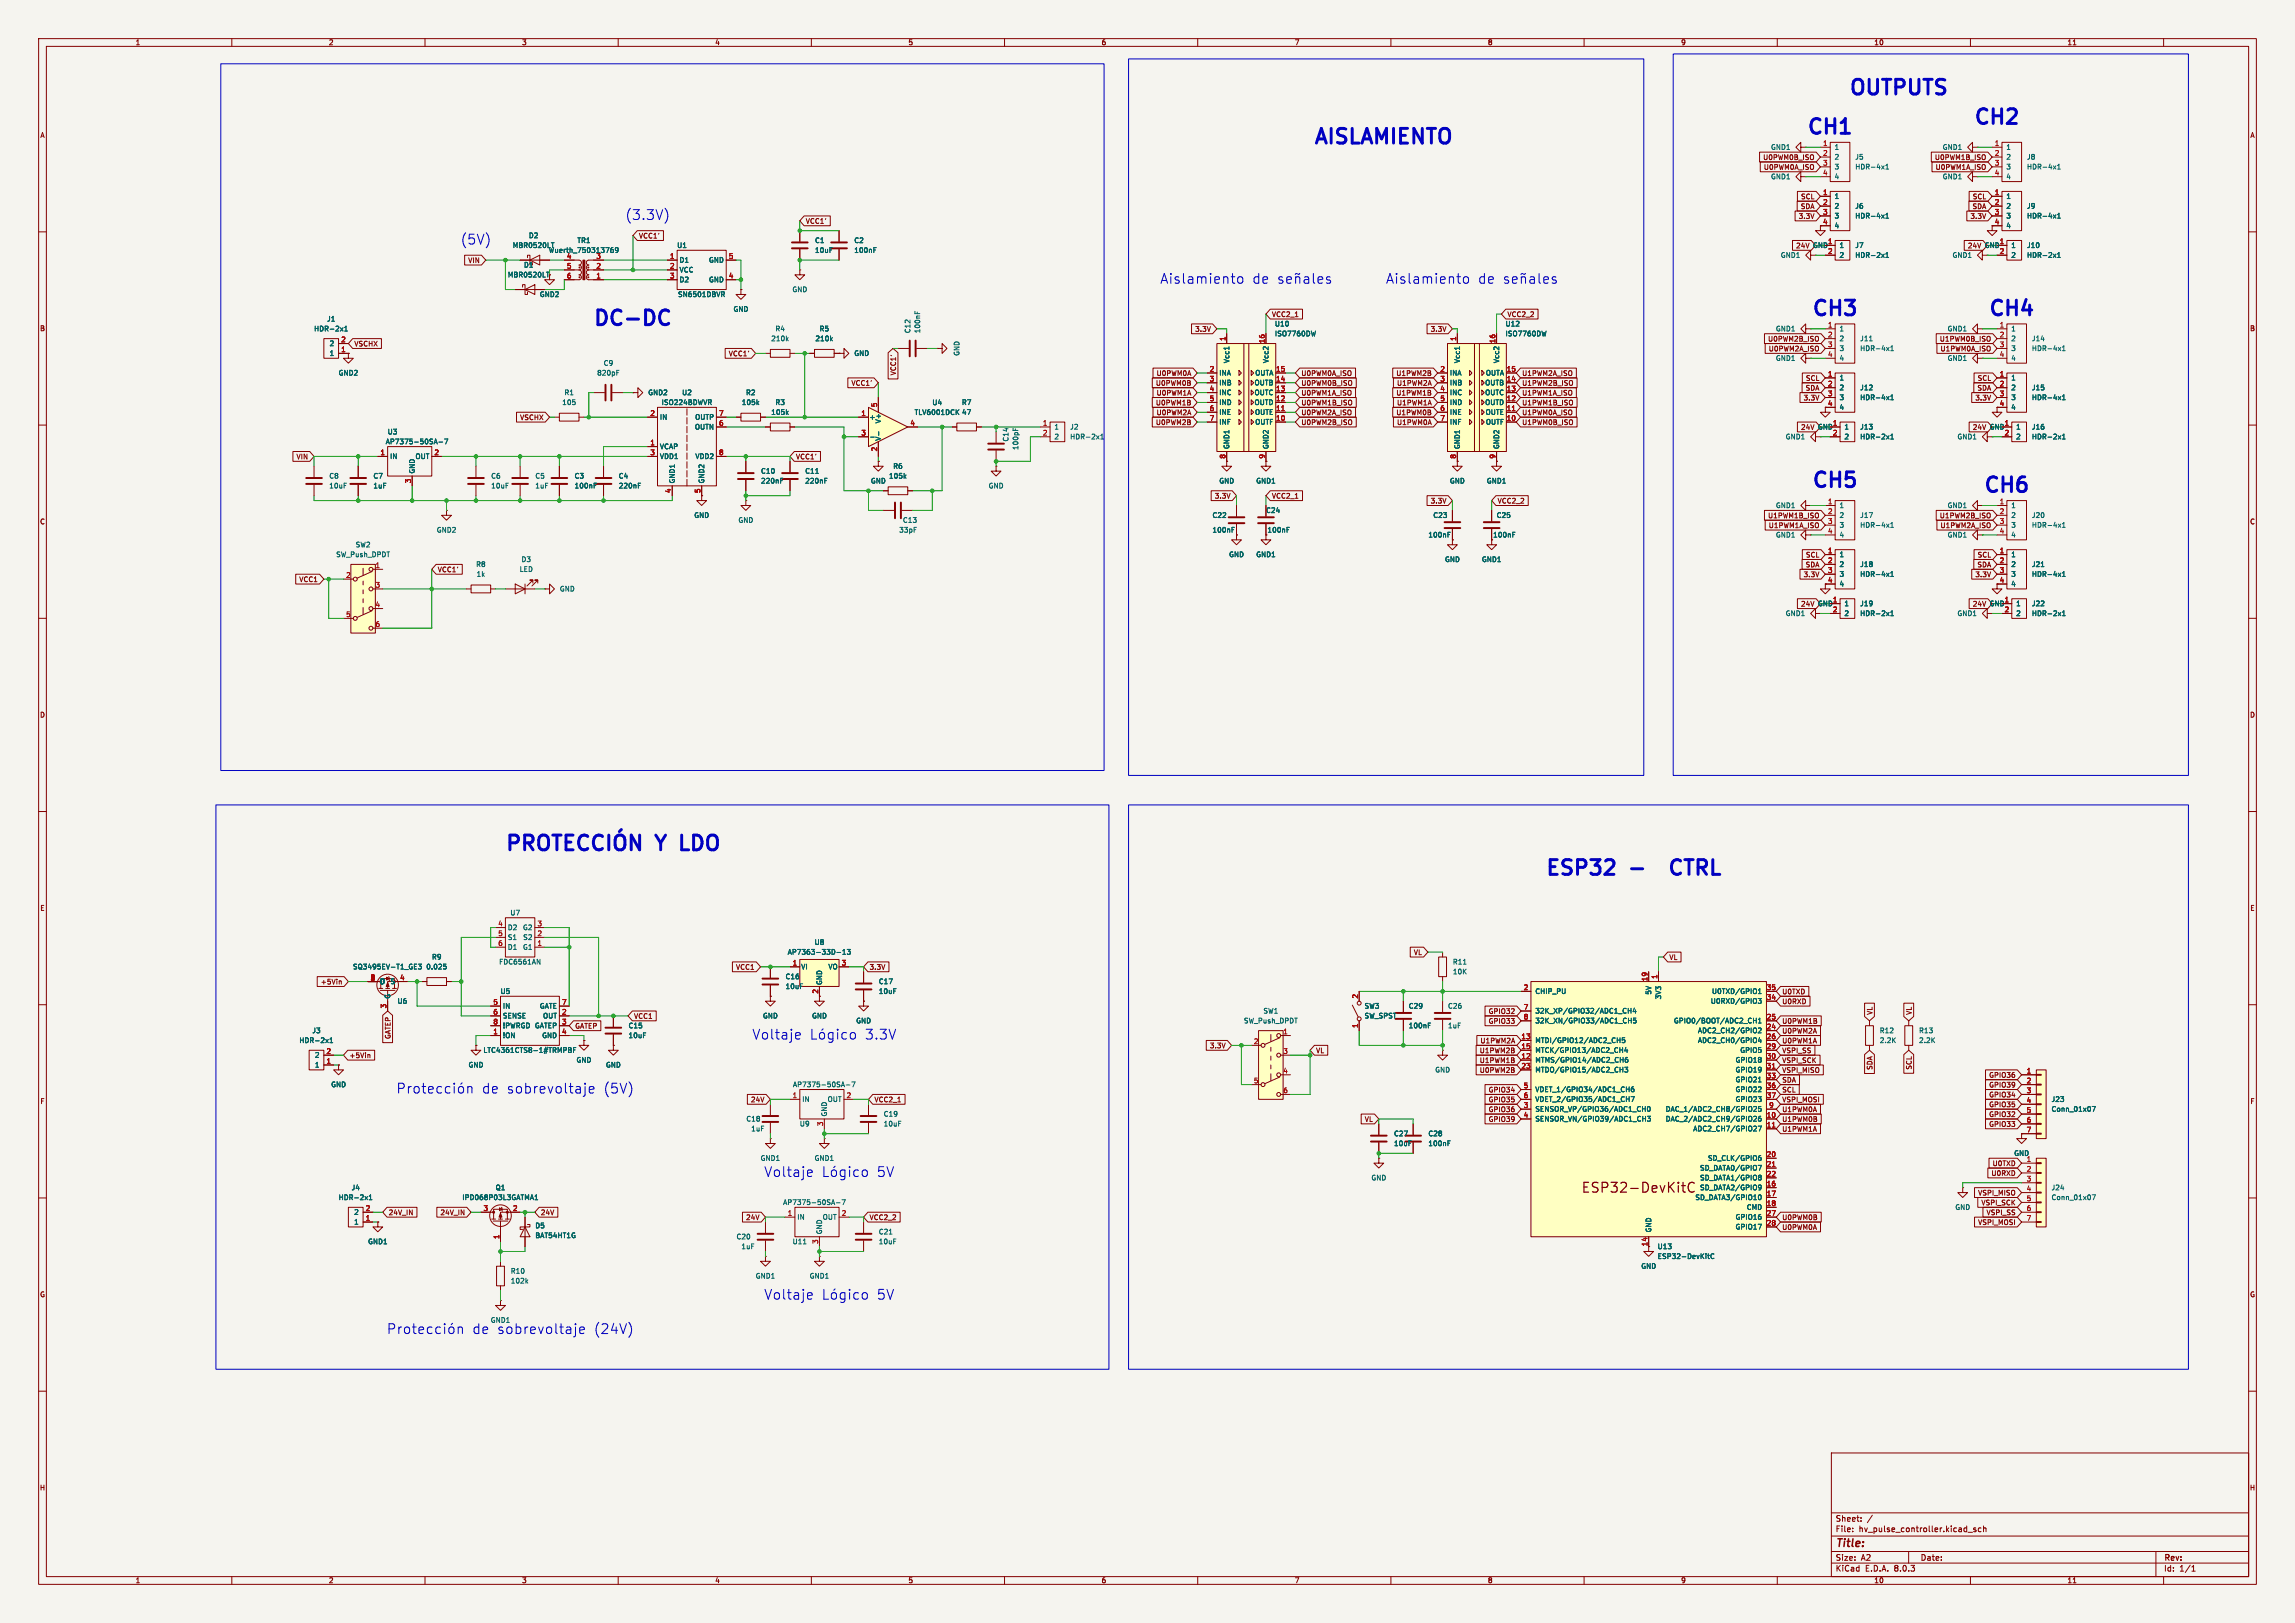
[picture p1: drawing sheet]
<svg xmlns="http://www.w3.org/2000/svg" width="594mm" height="420mm" viewBox="0 0 594 420" stroke-linecap="round" stroke-linejoin="round" font-family="sans-serif">
<defs><g id="words">
<g font-size="5.3" fill="#0000c2">
<text x="478.1" y="25.7">OUTPUTS</text>
<text x="467.2" y="35.8">CH1</text>
<text x="510.4" y="33.3">CH2</text>
<text x="339.6" y="38.4">AISLAMIENTO</text>
<text x="468.5" y="82.8">CH3</text>
<text x="514.2" y="82.8">CH4</text>
<text x="153.1" y="85.3">DC-DC</text>
<text x="468.5" y="127.3">CH5</text>
<text x="513" y="128.5">CH6</text>
<text x="170.1" y="221.2">Y</text>
<text x="177.8" y="221.2">LDO</text>
<text x="399.6" y="227.6">ESP32</text>
<text x="435.7" y="227.6">CTRL</text>
</g>
<g font-size="3.5" fill="#0000c2">
<text x="161.9" y="57.1">(3.3V)</text>
<text x="119.2" y="63.5">(5V)</text>
<text x="300.3" y="73.6">Aislamiento</text>
<text x="358.7" y="73.6">Aislamiento</text>
<text x="194.7" y="269.2">Voltaje</text>
<text x="223.7" y="269.2">3.3V</text>
<text x="124.7" y="283.2">de sobrevoltaje</text>
<text x="156" y="283.2">(5V)</text>
<text x="197.8" y="304.8">Voltaje</text>
<text x="226.8" y="304.8">5V</text>
<text x="197.8" y="336.5">Voltaje</text>
<text x="226.8" y="336.5">5V</text>
<text x="122.2" y="345.4">de sobrevoltaje</text>
<text x="153.5" y="345.4">(24V)</text>
</g>
<text font-size="3.5" fill="#840000" x="409.1" y="309.1">ESP32-DevKitC</text>
<text font-size="2.8" fill="#840000" x="475" y="400.9">Title:</text>
<g font-size="2.1" fill="#840000">
<text x="475" y="394">Sheet:</text>
<text x="475" y="396.7">File:</text>
<text x="481.1" y="396.7">hv_pulse_controller.kicad_sch</text>
<text x="475" y="406.9">KiCad</text>
<text x="475" y="404.1">Size:</text>
<text x="481.7" y="404.1">A2</text>
<text x="482.7" y="406.9">E.D.A.</text>
<text x="490.3" y="406.9">8.0.3</text>
<text x="497" y="404.1">Date:</text>
<text x="560" y="404.3">Rev:</text>
<text x="560" y="406.9">Id:</text>
<text x="564.1" y="406.9">1/1</text>
</g>
<g font-size="1.8" fill="#840000">
<text x="35" y="11.9">1</text>
<text x="85" y="11.9">2</text>
<text x="135" y="11.9">3</text>
<text x="185" y="11.9">4</text>
<text x="235" y="11.9">5</text>
<text x="285" y="11.9">6</text>
<text x="335" y="11.9">7</text>
<text x="385" y="11.9">8</text>
<text x="435" y="11.9">9</text>
<text x="485" y="11.9">10</text>
<text x="535" y="11.9">11</text>
<text x="10.3" y="35.9">A</text>
<text x="582.3" y="35.9">A</text>
<text x="456.2" y="41.6">U0PWM0B_ISO</text>
<text x="500.7" y="41.6">U0PWM1B_ISO</text>
<text x="456.4" y="44.1">U0PWM0A_ISO</text>
<text x="500.9" y="44.1">U0PWM1A_ISO</text>
<text x="466" y="51.8">SCL</text>
<text x="510.5" y="51.8">SCL</text>
<text x="208.4" y="58.1">VCC1'</text>
<text x="465.4" y="56.8">3.3V</text>
<text x="466" y="54.3">SDA</text>
<text x="509.9" y="56.8">3.3V</text>
<text x="510.4" y="54.3">SDA</text>
<text x="516.2" y="58.2">4</text>
<text x="165.3" y="61.9">VCC1'</text>
<text x="464.8" y="64.5">24V GND</text>
<text x="509.2" y="64.5">24V GND</text>
<text x="121.1" y="68.3">VIN</text>
<text x="329.1" y="82.2">VCC2_1</text>
<text x="390.1" y="82.2">VCC2_2</text>
<text x="10.3" y="85.9">B</text>
<text x="91.6" y="89.9">VSCHX</text>
<text x="309.2" y="86">3.3V</text>
<text x="370.2" y="86">3.3V</text>
<text x="457.5" y="88.6">U0PWM2B_ISO</text>
<text x="502" y="88.6">U1PWM0B_ISO</text>
<text x="582.3" y="85.9">B</text>
<text x="188.5" y="92.4">VCC1'</text>
<text x="457.7" y="91.1">U0PWM2A_ISO</text>
<text x="502.1" y="91.1">U1PWM0A_ISO</text>
<text x="220.3" y="100">VCC1'</text>
<text x="232.1" y="97.2" transform="rotate(-90 232.1 97.2)">VCC1'</text>
<text x="299.1" y="100">U0PWM0B</text>
<text x="299.2" y="97.5">U0PWM0A</text>
<text x="336.7" y="100">U0PWM0B_ISO</text>
<text x="336.7" y="97.5">U0PWM0A_ISO</text>
<text x="361.3" y="97.5">U1PWM2B</text>
<text x="361.5" y="100">U1PWM2A</text>
<text x="393.9" y="100">U1PWM2B_ISO</text>
<text x="393.9" y="97.5">U1PWM2A_ISO</text>
<text x="467.2" y="101.3">SDA</text>
<text x="467.3" y="98.7">SCL</text>
<text x="511.7" y="101.3">SDA</text>
<text x="511.8" y="98.7">SCL</text>
<text x="299.1" y="105.1">U0PWM1B</text>
<text x="299.2" y="107.6">U0PWM2A</text>
<text x="299.2" y="102.6">U0PWM1A</text>
<text x="336.7" y="107.6">U0PWM2A_ISO</text>
<text x="336.7" y="102.6">U0PWM1A_ISO</text>
<text x="336.7" y="105.1">U0PWM1B_ISO</text>
<text x="361.3" y="107.6">U1PWM0B</text>
<text x="361.3" y="102.6">U1PWM1B</text>
<text x="361.5" y="105.1">U1PWM1A</text>
<text x="393.9" y="107.6">U1PWM0A_ISO</text>
<text x="393.9" y="102.6">U1PWM1A_ISO</text>
<text x="393.9" y="105.1">U1PWM1B_ISO</text>
<text x="466.7" y="103.8">3.3V</text>
<text x="473" y="105.2">4</text>
<text x="511.1" y="103.8">3.3V</text>
<text x="134.5" y="108.9">VSCHX</text>
<text x="299.1" y="110.2">U0PWM2B</text>
<text x="336.7" y="110.2">U0PWM2B_ISO</text>
<text x="361.5" y="110.2">U1PWM0A</text>
<text x="393.9" y="110.2">U1PWM0B_ISO</text>
<text x="466" y="111.4">24V GND</text>
<text x="510.5" y="111.4">24V GND</text>
<text x="76.6" y="119.1">VIN</text>
<text x="205.9" y="119.1">VCC1'</text>
<text x="314.3" y="129.2">3.3V</text>
<text x="329.1" y="129.2">VCC2_1</text>
<text x="370.2" y="130.5">3.3V</text>
<text x="387.5" y="130.5">VCC2_2</text>
<text x="10.3" y="135.9">C</text>
<text x="457.5" y="134.3">U1PWM1B_ISO</text>
<text x="457.7" y="136.8">U1PWM1A_ISO</text>
<text x="502" y="134.3">U1PWM2B_ISO</text>
<text x="502.1" y="136.8">U1PWM2A_ISO</text>
<text x="582.3" y="135.9">C</text>
<text x="386.4" y="139.3">100nF</text>
<text x="113.2" y="148.3">VCC1'</text>
<text x="466.7" y="149.5">3.3V</text>
<text x="467.2" y="147">SDA</text>
<text x="467.3" y="144.5">SCL</text>
<text x="511.1" y="149.5">3.3V</text>
<text x="511.7" y="147">SDA</text>
<text x="511.8" y="144.5">SCL</text>
<text x="77.3" y="150.8">VCC1</text>
<text x="517.5" y="150.9">4</text>
<text x="466" y="157.2">24V GND</text>
<text x="510.5" y="157.2">24V GND</text>
<text x="10.3" y="185.9">D</text>
<text x="582.3" y="185.9">D</text>
<text x="10.3" y="235.9">E</text>
<text x="582.3" y="235.9">E</text>
<text x="190.4" y="251.1">VCC1</text>
<text x="224.9" y="251.1">3.3V</text>
<text x="365.8" y="247.3">VL</text>
<text x="432" y="248.6">VL</text>
<text x="82.9" y="255">+5Vin</text>
<text x="211.8" y="257.2" transform="rotate(-90 211.8 257.2)">2</text>
<text x="461.2" y="257.5">U0TXD</text>
<text x="164" y="263.8">VCC1</text>
<text x="385.2" y="262.6">GPIO32</text>
<text x="461.2" y="260">U0RXD</text>
<text x="484.8" y="262.7" transform="rotate(-90 484.8 262.7)">VL</text>
<text x="495" y="262.7" transform="rotate(-90 495 262.7)">VL</text>
<text x="101.3" y="269" transform="rotate(-90 101.3 269)">GATEP</text>
<text x="148.7" y="266.4">GATEP</text>
<text x="385.2" y="265.1">GPIO33</text>
<text x="461.2" y="265.1">U0PWM1B</text>
<text x="461.2" y="267.7">U0PWM2A</text>
<text x="90.3" y="274">+5Vin</text>
<text x="313" y="271.5">3.3V</text>
<text x="340.5" y="272.7">VL</text>
<text x="382.9" y="272.7">U1PWM2B</text>
<text x="382.9" y="275.3">U1PWM1B</text>
<text x="383.1" y="270.2">U1PWM2A</text>
<text x="461.2" y="272.7">VSPI_SS</text>
<text x="461.2" y="270.2">U0PWM1A</text>
<text x="461.2" y="275.3">VSPI_SCK</text>
<text x="382.9" y="277.8">U0PWM2B</text>
<text x="461.2" y="277.8">VSPI_MISO</text>
<text x="461.2" y="280.4">SDA</text>
<text x="484.8" y="277" transform="rotate(-90 484.8 277)">SDA</text>
<text x="495" y="276.9" transform="rotate(-90 495 276.9)">SCL</text>
<text x="514.7" y="281.6">GPIO39</text>
<text x="514.7" y="279.1">GPIO36</text>
<text x="10.3" y="285.9">F</text>
<text x="194.3" y="285.4">24V</text>
<text x="226.2" y="285.4">VCC2_1</text>
<text x="385.2" y="282.9">GPIO34</text>
<text x="385.2" y="285.4">GPIO35</text>
<text x="385.2" y="288">GPIO36</text>
<text x="461.2" y="285.4">VSPI_MOSI</text>
<text x="461.2" y="282.9">SCL</text>
<text x="461.2" y="288">U1PWM0A</text>
<text x="514.7" y="286.7">GPIO35</text>
<text x="514.7" y="284.2">GPIO34</text>
<text x="582.3" y="285.9">F</text>
<text x="353.1" y="290.5">VL</text>
<text x="385.2" y="290.5">GPIO39</text>
<text x="461.2" y="290.5">U1PWM0B</text>
<text x="461.2" y="293.1">U1PWM1A</text>
<text x="514.7" y="289.2">GPIO32</text>
<text x="514.7" y="291.8">GPIO33</text>
<text x="515.3" y="304.5">U0RXD</text>
<text x="515.6" y="301.9">U0TXD</text>
<text x="511.9" y="309.6">VSPI_MISO</text>
<text x="100.5" y="314.6">24V_IN</text>
<text x="113.9" y="314.6">24V_IN</text>
<text x="139.9" y="314.6">24V</text>
<text x="193" y="315.9">24V</text>
<text x="224.9" y="315.9">VCC2_2</text>
<text x="461.2" y="315.9">U0PWM0B</text>
<text x="511.9" y="317.2">VSPI_MOSI</text>
<text x="512.7" y="312.1">VSPI_SCK</text>
<text x="514" y="314.6">VSPI_SS</text>
<text x="426.5" y="322.6" transform="rotate(-90 426.5 322.6)">14</text>
<text x="461.2" y="318.5">U0PWM0A</text>
<text x="10.3" y="335.9">G</text>
<text x="582.3" y="335.9">G</text>
<text x="10.2" y="385.9">H</text>
<text x="582.2" y="385.9">H</text>
<text x="35" y="409.9">1</text>
<text x="85" y="409.9">2</text>
<text x="135" y="409.9">3</text>
<text x="185" y="409.9">4</text>
<text x="235" y="409.9">5</text>
<text x="285" y="409.9">6</text>
<text x="335" y="409.9">7</text>
<text x="385" y="409.9">8</text>
<text x="435" y="409.9">9</text>
<text x="485" y="409.9">10</text>
<text x="535" y="409.9">11</text>
</g>
<g font-size="1.8" fill="#006464">
<text x="458.3" y="39">GND1</text>
<text x="474.7" y="39">1</text>
<text x="474.7" y="41.5">2</text>
<text x="480.1" y="41.5">J5</text>
<text x="502.7" y="39">GND1</text>
<text x="519.2" y="39">1</text>
<text x="519.2" y="41.5">2</text>
<text x="524.5" y="41.5">J8</text>
<text x="458.3" y="46.6">GND1</text>
<text x="474.7" y="44">3</text>
<text x="474.7" y="46.6">4</text>
<text x="480.1" y="44">HDR-4x1</text>
<text x="502.7" y="46.6">GND1</text>
<text x="519.2" y="44">3</text>
<text x="519.2" y="46.6">4</text>
<text x="524.5" y="44">HDR-4x1</text>
<text x="474.7" y="51.7">1</text>
<text x="519.2" y="51.7">1</text>
<text x="474.7" y="54.2">2</text>
<text x="474.7" y="56.7">3</text>
<text x="474.7" y="59.3">4</text>
<text x="480.1" y="54.2">J6</text>
<text x="480.1" y="56.7">HDR-4x1</text>
<text x="519.2" y="54.2">2</text>
<text x="519.2" y="56.7">3</text>
<text x="519.2" y="59.3">4</text>
<text x="524.5" y="54.2">J9</text>
<text x="524.5" y="56.7">HDR-4x1</text>
<text x="132.6" y="64.4">MBR0520LT</text>
<text x="136.8" y="61.8">D2</text>
<text x="141.9" y="65.6">Wuerth_750313769</text>
<text x="149.3" y="63.1">TR1</text>
<text x="175.2" y="64.4">U1</text>
<text x="210.8" y="63.1">C1</text>
<text x="210.8" y="65.6">10uF</text>
<text x="221" y="63.1">C2</text>
<text x="221" y="65.6">100nF</text>
<text x="469.1" y="64.4">GND</text>
<text x="476" y="64.4">1</text>
<text x="480.1" y="64.4">J7</text>
<text x="513.6" y="64.4">GND</text>
<text x="517.5" y="63.2">1</text>
<text x="517.5" y="65.8">2</text>
<text x="520.4" y="64.4">1</text>
<text x="524.5" y="64.4">J10</text>
<text x="131.3" y="72">MBR0520LT</text>
<text x="135.5" y="69.4">D1</text>
<text x="175.8" y="68.2">D1</text>
<text x="175.8" y="70.7">VCC</text>
<text x="183.4" y="68.2">GND</text>
<text x="460.8" y="66.9">GND1</text>
<text x="476" y="66.9">2</text>
<text x="480.1" y="66.9">HDR-2x1</text>
<text x="505.2" y="66.9">GND1</text>
<text x="520.4" y="66.9">2</text>
<text x="524.5" y="66.9">HDR-2x1</text>
<text x="139.6" y="77.1">GND2</text>
<text x="175.4" y="77.1">SN6501DBVR</text>
<text x="175.8" y="73.3">D2</text>
<text x="183.4" y="73.3">GND</text>
<text x="205" y="75.8">GND</text>
<text x="84.5" y="83.4">J1</text>
<text x="189.7" y="80.9">GND</text>
<text x="81.2" y="86">HDR-2x1</text>
<text x="85.2" y="89.8">2</text>
<text x="199.5" y="88.5">210k</text>
<text x="200.6" y="86">R4</text>
<text x="210.9" y="88.5">210k</text>
<text x="212" y="86">R5</text>
<text x="235.8" y="86.3" transform="rotate(-90 235.8 86.3)">C12</text>
<text x="238.4" y="86.3" transform="rotate(-90 238.4 86.3)">100nF</text>
<text x="329.9" y="84.7">U10</text>
<text x="329.9" y="87.2">ISO7760DW</text>
<text x="389.6" y="84.7">U12</text>
<text x="389.6" y="87.2">ISO7760DW</text>
<text x="459.5" y="86">GND1</text>
<text x="476" y="86">1</text>
<text x="476" y="88.5">2</text>
<text x="481.3" y="88.5">J11</text>
<text x="504" y="86">GND1</text>
<text x="520.4" y="86">1</text>
<text x="520.4" y="88.5">2</text>
<text x="525.8" y="88.5">J14</text>
<text x="85.2" y="92.3">1</text>
<text x="156.1" y="94.8">C9</text>
<text x="221" y="92.3">GND</text>
<text x="248.5" y="92.2" transform="rotate(-90 248.5 92.2)">GND</text>
<text x="318.4" y="94.1" transform="rotate(-90 318.4 94.1)">Vcc1</text>
<text x="328.5" y="94.1" transform="rotate(-90 328.5 94.1)">Vcc2</text>
<text x="378.1" y="94.1" transform="rotate(-90 378.1 94.1)">Vcc1</text>
<text x="388.2" y="94.1" transform="rotate(-90 388.2 94.1)">Vcc2</text>
<text x="459.5" y="93.6">GND1</text>
<text x="476" y="91">3</text>
<text x="476" y="93.6">4</text>
<text x="481.3" y="91">HDR-4x1</text>
<text x="504" y="93.6">GND1</text>
<text x="520.4" y="91">3</text>
<text x="520.4" y="93.6">4</text>
<text x="525.8" y="91">HDR-4x1</text>
<text x="87.5" y="97.4">GND2</text>
<text x="154.4" y="97.4">820pF</text>
<text x="315.5" y="97.4">INA</text>
<text x="315.5" y="99.9">INB</text>
<text x="324.6" y="99.9">OUTB</text>
<text x="324.8" y="97.4">OUTA</text>
<text x="375.2" y="97.4">INA</text>
<text x="375.2" y="99.9">INB</text>
<text x="384.3" y="99.9">OUTB</text>
<text x="384.5" y="97.4">OUTA</text>
<text x="476" y="98.7">1</text>
<text x="476" y="101.2">2</text>
<text x="481.3" y="101.2">J12</text>
<text x="520.4" y="98.7">1</text>
<text x="520.4" y="101.2">2</text>
<text x="525.8" y="101.2">J15</text>
<text x="145.4" y="105">105</text>
<text x="146" y="102.5">R1</text>
<text x="167.6" y="102.5">GND2</text>
<text x="171.1" y="105">ISO224BDWVR</text>
<text x="176.4" y="102.5">U2</text>
<text x="191.9" y="105">105k</text>
<text x="193" y="102.5">R2</text>
<text x="199.5" y="107.5">105k</text>
<text x="200.6" y="105">R3</text>
<text x="236.6" y="107.6">TLV6001DCK</text>
<text x="241.2" y="105">U4</text>
<text x="248.8" y="105">R7</text>
<text x="248.9" y="107.5">47</text>
<text x="315.5" y="102.5">INC</text>
<text x="315.5" y="105">IND</text>
<text x="315.5" y="107.5">INE</text>
<text x="324.6" y="105">OUTD</text>
<text x="324.6" y="102.5">OUTC</text>
<text x="324.7" y="107.5">OUTE</text>
<text x="375.2" y="102.5">INC</text>
<text x="375.2" y="105">IND</text>
<text x="375.2" y="107.5">INE</text>
<text x="384.3" y="105">OUTD</text>
<text x="384.3" y="102.5">OUTC</text>
<text x="384.4" y="107.5">OUTE</text>
<text x="476" y="103.7">3</text>
<text x="476" y="106.3">4</text>
<text x="481.3" y="103.7">HDR-4x1</text>
<text x="520.4" y="103.7">3</text>
<text x="520.4" y="106.3">4</text>
<text x="525.8" y="103.7">HDR-4x1</text>
<text x="100.2" y="112.6">U3</text>
<text x="170.7" y="108.8">IN</text>
<text x="179.7" y="111.4">OUTN</text>
<text x="179.8" y="108.8">OUTP</text>
<text x="224.9" y="108.8">+</text>
<text x="228.2" y="109.7" transform="rotate(-90 228.2 109.7)">V+</text>
<text x="272.8" y="111.4">1</text>
<text x="272.8" y="113.9">2</text>
<text x="276.9" y="111.4">J2</text>
<text x="276.9" y="113.9">HDR-2x1</text>
<text x="315.5" y="110.1">INF</text>
<text x="324.8" y="110.1">OUTF</text>
<text x="375.2" y="110.1">INF</text>
<text x="384.5" y="110.1">OUTF</text>
<text x="462.1" y="113.9">GND1</text>
<text x="470.4" y="111.4">GND</text>
<text x="477.3" y="111.4">1</text>
<text x="477.3" y="113.9">2</text>
<text x="481.3" y="111.4">J13</text>
<text x="481.3" y="113.9">HDR-2x1</text>
<text x="506.5" y="113.9">GND1</text>
<text x="514.9" y="111.4">GND</text>
<text x="521.7" y="111.4">1</text>
<text x="521.7" y="113.9">2</text>
<text x="525.8" y="111.4">J16</text>
<text x="525.8" y="113.9">HDR-2x1</text>
<text x="99.7" y="115.2">AP7375-50SA-7</text>
<text x="100.8" y="119">IN</text>
<text x="107.4" y="119">OUT</text>
<text x="170.7" y="116.4">VCAP</text>
<text x="170.7" y="119">VDD1</text>
<text x="179.9" y="119">VDD2</text>
<text x="228.2" y="114.2" transform="rotate(-90 228.2 114.2)">V-</text>
<text x="261.2" y="114.4" transform="rotate(-90 261.2 114.4)">C14</text>
<text x="263.8" y="116.6" transform="rotate(-90 263.8 116.6)">100pF</text>
<text x="318.4" y="116.3" transform="rotate(-90 318.4 116.3)">GND1</text>
<text x="328.5" y="116.3" transform="rotate(-90 328.5 116.3)">GND2</text>
<text x="378.1" y="116.3" transform="rotate(-90 378.1 116.3)">GND1</text>
<text x="388.2" y="116.3" transform="rotate(-90 388.2 116.3)">GND2</text>
<text x="85.1" y="124.1">C8</text>
<text x="96.5" y="124.1">C7</text>
<text x="107.5" y="122.7" transform="rotate(-90 107.5 122.7)">GND</text>
<text x="127" y="124.1">C6</text>
<text x="138.4" y="124.1">C5</text>
<text x="148.6" y="124.1">C3</text>
<text x="160" y="124.1">C4</text>
<text x="174.9" y="125.2" transform="rotate(-90 174.9 125.2)">GND1</text>
<text x="182.5" y="125.2" transform="rotate(-90 182.5 125.2)">GND2</text>
<text x="196.9" y="125.3">220nF</text>
<text x="196.9" y="122.8">C10</text>
<text x="208.3" y="125.3">220nF</text>
<text x="208.3" y="122.8">C11</text>
<text x="225.3" y="125.3">GND</text>
<text x="230" y="124.1">105k</text>
<text x="231.1" y="121.5">R6</text>
<text x="315.5" y="125.3">GND</text>
<text x="325" y="125.3">GND1</text>
<text x="375.2" y="125.3">GND</text>
<text x="384.7" y="125.3">GND1</text>
<text x="85.1" y="126.6">10uF</text>
<text x="96.5" y="126.6">1uF</text>
<text x="127" y="126.6">10uF</text>
<text x="138.4" y="126.6">1uF</text>
<text x="148.6" y="126.6">100nF</text>
<text x="160" y="126.6">220nF</text>
<text x="255.8" y="126.6">GND</text>
<text x="459.5" y="131.7">GND1</text>
<text x="476" y="131.7">1</text>
<text x="504" y="131.7">GND1</text>
<text x="520.4" y="131.7">1</text>
<text x="179.6" y="134.2">GND</text>
<text x="191" y="135.5">GND</text>
<text x="233.6" y="135.5">C13</text>
<text x="313.7" y="134.2">C22</text>
<text x="327.6" y="132.9">C24</text>
<text x="370.9" y="134.2">C23</text>
<text x="387.3" y="134.2">C25</text>
<text x="476" y="134.2">2</text>
<text x="476" y="136.8">3</text>
<text x="481.3" y="134.2">J17</text>
<text x="481.3" y="136.8">HDR-4x1</text>
<text x="520.4" y="134.2">2</text>
<text x="520.4" y="136.8">3</text>
<text x="525.8" y="134.2">J20</text>
<text x="525.8" y="136.8">HDR-4x1</text>
<text x="91.9" y="141.8">SW2</text>
<text x="112.9" y="138">GND2</text>
<text x="232.6" y="138">33pF</text>
<text x="313.7" y="138">100nF</text>
<text x="327.9" y="138">100nF</text>
<text x="369.6" y="139.3">100nF</text>
<text x="459.5" y="139.3">GND1</text>
<text x="476" y="139.3">4</text>
<text x="504" y="139.3">GND1</text>
<text x="520.4" y="139.3">4</text>
<text x="86.9" y="144.4">SW_Push_DPDT</text>
<text x="123.1" y="146.9">R8</text>
<text x="123.2" y="149.5">1k</text>
<text x="134.4" y="148.2">LED</text>
<text x="134.9" y="145.6">D3</text>
<text x="318" y="144.4">GND</text>
<text x="325" y="144.4">GND1</text>
<text x="373.9" y="145.6">GND</text>
<text x="383.4" y="145.6">GND1</text>
<text x="476" y="144.4">1</text>
<text x="476" y="146.9">2</text>
<text x="476" y="149.5">3</text>
<text x="481.3" y="146.9">J18</text>
<text x="481.3" y="149.5">HDR-4x1</text>
<text x="520.4" y="144.4">1</text>
<text x="520.4" y="146.9">2</text>
<text x="520.4" y="149.5">3</text>
<text x="525.8" y="146.9">J21</text>
<text x="525.8" y="149.5">HDR-4x1</text>
<text x="144.8" y="153.3">GND</text>
<text x="476" y="152">4</text>
<text x="520.4" y="152">4</text>
<text x="462.1" y="159.6">GND1</text>
<text x="470.4" y="157.1">GND</text>
<text x="477.3" y="157.1">1</text>
<text x="477.3" y="159.6">2</text>
<text x="481.3" y="157.1">J19</text>
<text x="481.3" y="159.6">HDR-2x1</text>
<text x="506.5" y="159.6">GND1</text>
<text x="514.9" y="157.1">GND</text>
<text x="521.7" y="157.1">1</text>
<text x="521.7" y="159.6">2</text>
<text x="525.8" y="157.1">J22</text>
<text x="525.8" y="159.6">HDR-2x1</text>
<text x="132" y="237.1">U7</text>
<text x="131.3" y="240.9">D2</text>
<text x="131.3" y="243.4">S1</text>
<text x="131.3" y="246">D1</text>
<text x="135.2" y="246">G1</text>
<text x="135.2" y="240.9">G2</text>
<text x="135.3" y="243.4">S2</text>
<text x="210.7" y="244.7">U8</text>
<text x="91.2" y="251.1">SQ3495EV-T1_GE3</text>
<text x="110.2" y="251.1">0.025</text>
<text x="111.7" y="248.5">R9</text>
<text x="129.1" y="249.8">FDC6561AN</text>
<text x="203.8" y="247.2">AP7363-33D-13</text>
<text x="207.3" y="251.1">VI</text>
<text x="214.3" y="251.1">VO</text>
<text x="375.9" y="249.8">R11</text>
<text x="98.3" y="254.9">D</text>
<text x="100.9" y="254.9">S</text>
<text x="129.4" y="257.4">U5</text>
<text x="203.2" y="253.6">C16</text>
<text x="203.2" y="256.1">10uF</text>
<text x="213" y="255" transform="rotate(-90 213 255)">GND</text>
<text x="227.3" y="254.9">C17</text>
<text x="227.3" y="257.4">10uF</text>
<text x="375.9" y="252.3">10K</text>
<text x="397.3" y="257.4">CHIP_PU</text>
<text x="427.6" y="257.5" transform="rotate(-90 427.6 257.5)">5V</text>
<text x="443" y="257.4">U0TXD/GPIO1</text>
<text x="101.2" y="258.6" transform="rotate(-90 101.2 258.6)">G</text>
<text x="102.8" y="259.9">U6</text>
<text x="130" y="261.2">IN</text>
<text x="130" y="263.8">SENSE</text>
<text x="139.6" y="261.2">GATE</text>
<text x="140.4" y="263.8">OUT</text>
<text x="197.4" y="263.8">GND</text>
<text x="210.1" y="263.8">GND</text>
<text x="326.9" y="262.5">SW1</text>
<text x="353.1" y="261.2">SW3</text>
<text x="353.1" y="263.8">SW_SPST</text>
<text x="364.5" y="261.2">C29</text>
<text x="374.7" y="261.2">C26</text>
<text x="397.3" y="262.5">32K_XP/GPIO32/ADC1_CH4</text>
<text x="430.1" y="258.7" transform="rotate(-90 430.1 258.7)">3V3</text>
<text x="442.7" y="259.9">U0RXD/GPIO3</text>
<text x="80.7" y="267.6">J3</text>
<text x="130" y="268.8">!ON</text>
<text x="130" y="266.3">!PWRGD GATEP</text>
<text x="140.2" y="268.8">GND</text>
<text x="162.6" y="266.3">C15</text>
<text x="162.6" y="268.8">10uF</text>
<text x="221.5" y="265">GND</text>
<text x="321.8" y="265">SW_Push_DPDT</text>
<text x="364.5" y="266.3">100nF</text>
<text x="374.7" y="266.3">1uF</text>
<text x="397.3" y="265">32K_XN/GPIO33/ADC1_CH5</text>
<text x="433.1" y="265">GPIO0/BOOT/ADC2_CH1</text>
<text x="439.3" y="267.6">ADC2_CH2/GPIO2</text>
<text x="486.4" y="267.6">R12</text>
<text x="496.6" y="267.6">R13</text>
<text x="77.4" y="270.1">HDR-2x1</text>
<text x="81.4" y="273.9">2</text>
<text x="125" y="272.6">LTC4361CTS8-1#TRMPBF</text>
<text x="149.1" y="275.2">GND</text>
<text x="397.3" y="275.2">MTMS/GPIO14/ADC2_CH6</text>
<text x="397.3" y="270.1">MTDI/GPIO12/ADC2_CH5</text>
<text x="397.3" y="272.6">MTCK/GPIO13/ADC2_CH4</text>
<text x="439.3" y="270.1">ADC2_CH0/GPIO4</text>
<text x="449.1" y="275.2">GPIO18</text>
<text x="450.3" y="272.6">GPIO5</text>
<text x="486.4" y="270.1">2.2K</text>
<text x="496.6" y="270.1">2.2K</text>
<text x="81.4" y="276.5">1</text>
<text x="85.6" y="281.5">GND</text>
<text x="121.2" y="276.5">GND</text>
<text x="156.7" y="276.5">GND</text>
<text x="205.1" y="281.5">AP7375-50SA-7</text>
<text x="371.3" y="277.7">GND</text>
<text x="397.3" y="277.7">MTDO/GPIO15/ADC2_CH3</text>
<text x="449.1" y="277.7">GPIO19</text>
<text x="449.1" y="280.3">GPIO21</text>
<text x="207.5" y="285.3">IN</text>
<text x="214.1" y="285.3">OUT</text>
<text x="397.3" y="287.9">SENSOR_VP/GPIO36/ADC1_CH0</text>
<text x="397.3" y="282.8">VDET_1/GPIO34/ADC1_CH6</text>
<text x="397.3" y="285.3">VDET_2/GPIO35/ADC1_CH7</text>
<text x="431" y="287.9">DAC_1/ADC2_CH8/GPIO25</text>
<text x="449.1" y="282.8">GPIO22</text>
<text x="449.1" y="285.3">GPIO23</text>
<text x="530.9" y="285.3">J23</text>
<text x="530.9" y="287.9">Conn_01x07</text>
<text x="193" y="290.4">C18</text>
<text x="194.3" y="293">1uF</text>
<text x="206.9" y="291.7">U9</text>
<text x="214.2" y="289.1" transform="rotate(-90 214.2 289.1)">GND</text>
<text x="228.6" y="289.2">C19</text>
<text x="228.6" y="291.7">10uF</text>
<text x="397.3" y="290.4">SENSOR_VN/GPIO39/ADC1_CH3</text>
<text x="431" y="290.4">DAC_2/ADC2_CH9/GPIO26</text>
<text x="438.1" y="293">ADC2_CH7/GPIO27</text>
<text x="360.7" y="294.2">C27</text>
<text x="360.7" y="296.8">10uF</text>
<text x="369.6" y="294.2">C28</text>
<text x="369.6" y="296.8">100nF</text>
<text x="521.2" y="299.3">GND</text>
<text x="196.7" y="300.6">GND1</text>
<text x="210.7" y="300.6">GND1</text>
<text x="354.8" y="305.7">GND</text>
<text x="439.9" y="303.1">SD_DATA0/GPIO7</text>
<text x="439.9" y="305.7">SD_DATA1/GPIO8</text>
<text x="441.9" y="300.6">SD_CLK/GPIO6</text>
<text x="524.4" y="300.7">1</text>
<text x="87.5" y="310.7">HDR-2x1</text>
<text x="90.9" y="308.2">J4</text>
<text x="119.6" y="310.7">IPD068P03L3GATMA1</text>
<text x="128.2" y="308.2">Q1</text>
<text x="438.7" y="310.7">SD_DATA3/GPIO10</text>
<text x="439.9" y="308.2">SD_DATA2/GPIO9</text>
<text x="530.9" y="308.2">J24</text>
<text x="530.9" y="310.7">Conn_01x07</text>
<text x="91.6" y="317.1">1</text>
<text x="91.6" y="314.6">2</text>
<text x="202.6" y="312">AP7375-50SA-7</text>
<text x="206.2" y="315.8">IN</text>
<text x="212.8" y="315.8">OUT</text>
<text x="449.1" y="315.8">GPIO16</text>
<text x="452" y="313.3">CMD</text>
<text x="506" y="313.3">GND</text>
<text x="95.1" y="322.2">GND1</text>
<text x="138.4" y="318">D5</text>
<text x="138.4" y="320.6">BAT54HT1G</text>
<text x="190.5" y="320.9">C20</text>
<text x="191.8" y="323.4">1uF</text>
<text x="205" y="322.2">U11</text>
<text x="213" y="319.5" transform="rotate(-90 213 319.5)">GND</text>
<text x="227.3" y="319.6">C21</text>
<text x="227.3" y="322.2">10uF</text>
<text x="427.6" y="319" transform="rotate(-90 427.6 319)">GND</text>
<text x="428.9" y="323.4">U13</text>
<text x="449.1" y="318.4">GPIO17</text>
<text x="132.1" y="329.8">R10</text>
<text x="424.7" y="328.5">GND</text>
<text x="428.9" y="326">ESP32-DevKitC</text>
<text x="132.1" y="332.3">102k</text>
<text x="195.5" y="331.1">GND1</text>
<text x="209.4" y="331.1">GND1</text>
<text x="126.9" y="342.5">GND1</text>
</g>
<g font-size="1.8" fill="#a90000">
<text x="471.7" y="37.8">1</text>
<text x="471.7" y="40.4">2</text>
<text x="516.2" y="37.8">1</text>
<text x="516.2" y="40.4">2</text>
<text x="471.7" y="42.9">3</text>
<text x="471.7" y="45.5">4</text>
<text x="516.2" y="42.9">3</text>
<text x="516.2" y="45.5">4</text>
<text x="471.7" y="50.5">1</text>
<text x="471.7" y="53.1">2</text>
<text x="516.2" y="50.5">1</text>
<text x="516.2" y="53.1">2</text>
<text x="471.7" y="55.6">3</text>
<text x="471.7" y="58.2">4</text>
<text x="516.2" y="55.6">3</text>
<text x="473" y="63.2">1</text>
<text x="473" y="65.8">2</text>
<text x="146.6" y="67.1">4</text>
<text x="146.6" y="69.6">5</text>
<text x="154.2" y="69.6">2</text>
<text x="154.2" y="67.1">3</text>
<text x="173.3" y="67.1">1</text>
<text x="173.3" y="69.6">2</text>
<text x="188.5" y="67.1">5</text>
<text x="146.6" y="72.1">6</text>
<text x="154.2" y="72.1">1</text>
<text x="173.3" y="72.1">3</text>
<text x="188.5" y="72.1">4</text>
<text x="88.2" y="88.6">2</text>
<text x="317.2" y="88.3" transform="rotate(-90 317.2 88.3)">1</text>
<text x="327.4" y="88.9" transform="rotate(-90 327.4 88.9)">16</text>
<text x="376.9" y="88.3" transform="rotate(-90 376.9 88.3)">1</text>
<text x="387.1" y="88.9" transform="rotate(-90 387.1 88.9)">16</text>
<text x="473" y="84.8">1</text>
<text x="473" y="87.4">2</text>
<text x="473" y="89.9">3</text>
<text x="517.5" y="84.8">1</text>
<text x="517.5" y="87.4">2</text>
<text x="517.5" y="89.9">3</text>
<text x="88.2" y="91.2">1</text>
<text x="473" y="92.5">4</text>
<text x="517.5" y="92.5">4</text>
<text x="313" y="96.3">2</text>
<text x="313" y="98.8">3</text>
<text x="313" y="101.3">4</text>
<text x="330.2" y="101.3">13</text>
<text x="330.2" y="98.8">14</text>
<text x="330.2" y="96.3">15</text>
<text x="372.7" y="96.3">2</text>
<text x="372.7" y="98.8">3</text>
<text x="372.7" y="101.3">4</text>
<text x="389.8" y="101.3">13</text>
<text x="389.8" y="98.8">14</text>
<text x="389.8" y="96.3">15</text>
<text x="473" y="97.5">1</text>
<text x="473" y="100.1">2</text>
<text x="517.5" y="97.5">1</text>
<text x="517.5" y="100.1">2</text>
<text x="168.2" y="107.7">2</text>
<text x="186" y="107.7">7</text>
<text x="222.8" y="107.7">1</text>
<text x="227.1" y="105.5" transform="rotate(-90 227.1 105.5)">5</text>
<text x="313" y="103.9">5</text>
<text x="313" y="106.4">6</text>
<text x="330.2" y="106.4">11</text>
<text x="330.2" y="103.9">12</text>
<text x="372.7" y="103.9">5</text>
<text x="372.7" y="106.4">6</text>
<text x="389.8" y="106.4">11</text>
<text x="389.8" y="103.9">12</text>
<text x="473" y="102.6">3</text>
<text x="517.5" y="102.6">3</text>
<text x="517.5" y="105.2">4</text>
<text x="186" y="110.2">6</text>
<text x="222.8" y="112.8">3</text>
<text x="235.5" y="110.2">4</text>
<text x="269.8" y="110.2">1</text>
<text x="269.8" y="112.8">2</text>
<text x="313" y="109">7</text>
<text x="330.2" y="109">10</text>
<text x="372.7" y="109">7</text>
<text x="389.8" y="109">10</text>
<text x="474.3" y="110.2">1</text>
<text x="474.3" y="112.8">2</text>
<text x="518.7" y="110.2">1</text>
<text x="518.7" y="112.8">2</text>
<text x="98.4" y="117.9">1</text>
<text x="112.3" y="117.9">2</text>
<text x="168.2" y="115.3">1</text>
<text x="168.2" y="117.9">3</text>
<text x="186" y="117.9">8</text>
<text x="227.1" y="116.9" transform="rotate(-90 227.1 116.9)">2</text>
<text x="317.2" y="118.8" transform="rotate(-90 317.2 118.8)">8</text>
<text x="327.4" y="118.8" transform="rotate(-90 327.4 118.8)">9</text>
<text x="376.9" y="118.8" transform="rotate(-90 376.9 118.8)">8</text>
<text x="387.1" y="118.8" transform="rotate(-90 387.1 118.8)">9</text>
<text x="106.4" y="125.2" transform="rotate(-90 106.4 125.2)">3</text>
<text x="173.7" y="127.7" transform="rotate(-90 173.7 127.7)">4</text>
<text x="181.4" y="127.7" transform="rotate(-90 181.4 127.7)">5</text>
<text x="473" y="130.6">1</text>
<text x="517.5" y="130.6">1</text>
<text x="473" y="133.1">2</text>
<text x="473" y="135.6">3</text>
<text x="517.5" y="133.1">2</text>
<text x="517.5" y="135.6">3</text>
<text x="473" y="138.2">4</text>
<text x="473" y="143.3">1</text>
<text x="517.5" y="138.2">4</text>
<text x="517.5" y="143.3">1</text>
<text x="89.5" y="149.6">2</text>
<text x="97.1" y="147.1">1</text>
<text x="473" y="145.8">2</text>
<text x="473" y="148.3">3</text>
<text x="517.5" y="145.8">2</text>
<text x="517.5" y="148.3">3</text>
<text x="97.1" y="152.1">3</text>
<text x="473" y="150.9">4</text>
<text x="474.3" y="156">1</text>
<text x="518.7" y="156">1</text>
<text x="89.5" y="159.8">5</text>
<text x="97.1" y="157.2">4</text>
<text x="474.3" y="158.5">2</text>
<text x="518.7" y="158.5">2</text>
<text x="97.1" y="162.3">6</text>
<text x="128.8" y="239.8">4</text>
<text x="139" y="239.8">3</text>
<text x="128.8" y="242.3">5</text>
<text x="128.8" y="244.9">6</text>
<text x="139" y="244.9">1</text>
<text x="139" y="242.3">2</text>
<text x="205" y="249.9">1</text>
<text x="217.7" y="249.9">3</text>
<text x="95.8" y="253.7">1</text>
<text x="103.4" y="253.7">4</text>
<text x="394.3" y="256.3">2</text>
<text x="426.5" y="254" transform="rotate(-90 426.5 254)">19</text>
<text x="429" y="253.4" transform="rotate(-90 429 253.4)">1</text>
<text x="457.2" y="256.3">35</text>
<text x="100.1" y="261.1" transform="rotate(-90 100.1 261.1)">3</text>
<text x="127.6" y="260.1">5</text>
<text x="127.6" y="262.6">6</text>
<text x="145.3" y="262.6">2</text>
<text x="145.3" y="260.1">7</text>
<text x="351.5" y="258.5" transform="rotate(-90 351.5 258.5)">2</text>
<text x="394.3" y="261.4">7</text>
<text x="394.3" y="263.9">8</text>
<text x="457.2" y="263.9">25</text>
<text x="457.2" y="258.8">34</text>
<text x="127.6" y="267.7">1</text>
<text x="127.6" y="265.2">8</text>
<text x="145.3" y="265.2">3</text>
<text x="145.3" y="267.7">4</text>
<text x="332" y="267.7">1</text>
<text x="351.5" y="266.1" transform="rotate(-90 351.5 266.1)">1</text>
<text x="393.7" y="269">13</text>
<text x="457.2" y="266.4">24</text>
<text x="457.2" y="269">26</text>
<text x="84.4" y="275.3">1</text>
<text x="84.4" y="272.8">2</text>
<text x="324.4" y="270.3">2</text>
<text x="332" y="272.8">3</text>
<text x="393.7" y="274.1">12</text>
<text x="393.7" y="271.5">15</text>
<text x="457.2" y="271.5">29</text>
<text x="457.2" y="274.1">30</text>
<text x="324.4" y="280.4">5</text>
<text x="332" y="277.9">4</text>
<text x="393.7" y="276.6">23</text>
<text x="394.3" y="281.7">5</text>
<text x="457.2" y="276.6">31</text>
<text x="457.2" y="279.1">33</text>
<text x="457.2" y="281.7">36</text>
<text x="524.4" y="277.9">1</text>
<text x="524.4" y="280.4">2</text>
<text x="205" y="284.2">1</text>
<text x="219" y="284.2">2</text>
<text x="332" y="283">6</text>
<text x="394.3" y="286.8">3</text>
<text x="394.3" y="284.2">6</text>
<text x="457.2" y="284.2">37</text>
<text x="457.8" y="286.8">9</text>
<text x="524.4" y="283">3</text>
<text x="524.4" y="285.5">4</text>
<text x="213.1" y="291.5" transform="rotate(-90 213.1 291.5)">3</text>
<text x="394.3" y="289.3">4</text>
<text x="457.2" y="289.3">10</text>
<text x="457.2" y="291.8">11</text>
<text x="524.4" y="288">5</text>
<text x="524.4" y="290.6">6</text>
<text x="524.4" y="293.1">7</text>
<text x="457.2" y="299.5">20</text>
<text x="457.2" y="302">21</text>
<text x="457.2" y="304.5">22</text>
<text x="524.4" y="303.3">2</text>
<text x="524.4" y="305.8">3</text>
<text x="457.2" y="307.1">16</text>
<text x="457.2" y="309.6">17</text>
<text x="524.4" y="308.4">4</text>
<text x="524.4" y="310.9">5</text>
<text x="94.5" y="316">1</text>
<text x="94.5" y="313.4">2</text>
<text x="125" y="313.4">3</text>
<text x="132.6" y="313.4">2</text>
<text x="203.8" y="314.7">1</text>
<text x="217.7" y="314.7">2</text>
<text x="457.2" y="312.2">18</text>
<text x="457.2" y="314.7">27</text>
<text x="457.2" y="317.2">28</text>
<text x="524.4" y="313.4">6</text>
<text x="524.4" y="316">7</text>
<text x="129.3" y="320.7" transform="rotate(-90 129.3 320.7)">1</text>
<text x="211.8" y="322" transform="rotate(-90 211.8 322)">3</text>
</g>
</g></defs>
<path d="M0 0h594v420h-594z" fill="#f5f4ef" stroke="#f5f4ef" stroke-width=".26"/>
<g fill="none" stroke="#840000" stroke-width=".26">
<path d="M10 10h574v400h-574zM12 12h570v396h-570zM60 10v2M110 10v2M160 10v2M210 10v2M260 10v2M310 10v2M360 10v2M410 10v2M460 10v2M510 10v2"/>
<path d="M536.6 11.6h.7M560 10v2M471.2 38.1h2.5M473.7 36.8h5.1v10.2h-5.1zM515.6 38.1h2.6M518.2 36.8h5v10.2h-5zM10 60h2M471.2 50.8h2.5M471.2 53.3h2.5M471.2 55.9h2.5M471.2 40.6h2.5M471.2 43.2h2.5"/>
<path d="M471.2 45.7h2.5M473.7 49.5h5.1v10.2h-5.1zM473.7 58.4h-2.5v1.3h1.2l-1.2 1.3-1.3-1.3h1.3M510.5 45.7v-1.2l-1.2 1.2 1.2 1.3v-1.3h1.3M511.8 45.7h.1M515.6 50.8h2.6M515.6 53.3h2.6M515.6 55.9h2.6M515.6 40.6h2.6M515.6 43.2h2.6M515.6 45.7h2.6M518.2 49.5h5v10.2h-5z"/>
<path d="M518.2 58.4h-2.6v1.3h1.3l-1.3 1.3-1.3-1.3h1.3M582 60h2M472.4 63.5h2.6M472.4 66h2.6M475 62.2h3.8v5.1h-3.8zM513.1 66v-1.2l-1.3 1.2 1.3 1.3v-1.3h1.2M514.3 66h.1M516.9 63.5h2.5M516.9 66h2.5M519.4 62.2h3.8v5.1h-3.8zM467.4 92.7v-1.3l-1.3 1.3 1.3 1.3v-1.3h1.2M467.4 85.1v-1.3l-1.3 1.3 1.3 1.3v-1.3h1.2"/>
<path d="M468.6 92.7h.1M468.6 85.1h.1M472.4 85.1h2.6M472.4 87.6h2.6M472.4 90.2h2.6M472.4 92.7h2.6M472.4 97.8h2.6M475 83.8h5.1v10.2h-5.1zM475 96.5h5.1v10.2h-5.1zM10 110h2M472.4 100.3h2.6M472.4 102.9h2.6"/>
<path d="M473.7 110.5h2.5M473.7 113h2.5M475 105.4h-2.6v1.3h1.3l-1.3 1.3-1.2-1.3h1.2M476.2 109.2h3.9v5.1h-3.9zM514.3 113v-1.2l-1.2 1.2 1.2 1.3v-1.3h1.3M515.6 113h.1M582 110h2M375.9 139.7v1.3h1.3l-1.3 1.2-1.3-1.2h1.3M375.9 139.7h.1M467.4 138.4v-1.2l-1.3 1.2 1.3 1.3v-1.3h1.2M467.4 130.8v-1.3l-1.3 1.3 1.3 1.3v-1.3h1.2M468.6 138.4h.1"/>
<path d="M468.6 130.8h.1M472.4 130.8h2.6M472.4 133.4h2.6M472.4 135.9h2.6M472.4 138.4h2.6M475 129.5h5.1v10.2h-5.1zM511.8 138.4v-1.2l-1.3 1.2 1.3 1.3v-1.3h1.3M511.8 130.8v-1.3l-1.3 1.3 1.3 1.3v-1.3h1.3M513.1 138.4h.1M513.1 130.8h.1M516.9 130.8h2.5M516.9 133.4h2.5"/>
<path d="M516.9 135.9h2.5M516.9 138.4h2.5M519.4 129.5h5.1v10.2h-5.1zM10 160h2M469.9 158.8v-1.3l-1.3 1.3 1.3 1.2v-1.2h1.3M471.2 158.8h.1M472.4 151.1v1.3h1.3l-1.3 1.3-1.2-1.3h1.2M473.7 156.2h2.5M473.7 158.8h2.5M476.2 154.9h3.9v5.1h-3.9zM514.3 158.8v-1.3l-1.2 1.3 1.2 1.2v-1.2h1.3M515.6 158.8h.1"/>
<path d="M516.9 143.5h2.5M516.9 146.1h2.5M516.9 148.6h2.5M518.2 156.2h2.5M518.2 158.8h2.5M519.4 142.2h5.1v10.2h-5.1zM519.4 151.1h-2.5v1.3h1.3l-1.3 1.3-1.3-1.3h1.3M520.7 154.9h3.8v5.1h-3.8zM582 160h2M10 210h2M582 210h2M10 260h2"/>
<path d="M582 260h2M10 310h2M582 310h2M10 360h2M474 376h108v32h-108zM582 360h2M474 397.5h108M474 391.5h108M479.5 396.2v.2M479.5 395.4v.2M481.7 393.5v.2M481.7 392.7v.2"/>
<path d="M484.6 392.1l-1.3 1.9M509.4 396.5h1.1M511.4 395.4h-.4l-.2 .2 .1 .2 .5 .1v.4h-.6M512.7 395.4h-.4l-.3 .3 .2 .6h.5M513.4 395.5l.6-.1v1M513.4 394.9v1.5M60 408v2M110 408v2M160 408v2M210 408v2M260 408v2M310 408v2"/>
<path d="M360 408v2M410 408v2M460 408v2M474 404.5h108M474 401.5h108M494 401.5v3M510 408v2M536.6 409.6h.7M558 401.5v6.5M560 408v2M567.3 406.6h.9M567.3 405.5l.4-.4v1.5"/>
</g>
<g fill="none" stroke="#006464" stroke-width=".26">
<path d="M487 55.6l.7 .9M487 42.9l.7 .9M487.7 55.6l-.7 .9M487.7 42.9l-.7 .9M488.1 42.9l.4-.4v1.3M488.1 55.6l.4-.4v1.3M488.1 56.5h.7M488.1 43.8h.7M531.5 55.6l.6 .9M531.5 42.9l.6 .9M532.1 55.6l-.6 .9M532.1 42.9l-.6 .9"/>
<path d="M532.5 56.5h.8M532.5 43.8h.8M532.5 42.9l.4-.4v1.3M532.5 55.6l.4-.4v1.3M487 65.8l.7 .8M487.7 65.8l-.7 .8M488.1 66.6h.7M488.1 65.7l.4-.4v1.3M531.5 65.8l.6 .8M532.1 65.8l-.6 .8M532.5 66.6h.8M532.5 65.7l.4-.4v1.3"/>
<path d="M483.9 88.2h.7M488.3 89.9l.6 .8M488.9 89.9l-.6 .8M489.4 90.7h.7M489.4 89.8l.3-.3v1.2M488.3 112.8l.6 .8M488.3 102.6l.6 .8M488.9 112.8l-.6 .8M488.9 102.6l-.6 .8M489.4 102.5l.3-.3v1.2M489.4 112.7l.3-.4v1.3M489.4 113.6h.7"/>
<path d="M489.4 103.4h.7M488.3 135.6l.6 .9M488.9 135.6l-.6 .9M489.4 135.6l.3-.4v1.3M489.4 136.5h.7M532.7 135.6l.7 .9M533.4 135.6l-.7 .9M533.8 136.5h.7M533.8 135.6l.4-.4v1.3M488.3 158.5l.6 .8M488.9 158.5l-.6 .8M489.4 158.4l.3-.3v1.2"/>
<path d="M489.4 159.3h.7M528.3 146.6h.7M532.7 148.3l.7 .9M532.7 158.5l.7 .8M533.4 148.3l-.7 .9M533.4 158.5l-.7 .8M533.8 148.3l.4-.4v1.3M533.8 158.4l.4-.3v1.2M533.8 149.2h.7M533.8 159.3h.7"/>
</g>
<path d="M315 88.9h15.2v27.9h-15.2z" fill="#ffffc2"/>
<g fill="none" stroke="#840000" stroke-width=".26">
<path d="M312.4 99.1h2.6M312.4 96.5h2.6M315 88.9h15.2v27.9h-15.2zM317.5 86.4v2.5M320.7 95.9l.6 .6-.6 .7zM320.7 98.4l.6 .7-.6 .6zM321.9 88.9v27.9M323.2 88.9v27.9M323.8 95.9l.7 .6-.7 .7zM323.8 98.4l.7 .7-.7 .6zM327.7 86.4v2.5M330.2 99.1h2.5"/>
<path d="M330.2 96.5h2.5M312.4 109.2h2.6M312.4 106.7h2.6M312.4 104.1h2.6M312.4 101.6h2.6M317.5 119.4v1.3h1.3l-1.3 1.2-1.3-1.2h1.3M317.5 119.4h.1M317.5 116.8v2.6M320.7 108.6l.6 .6-.6 .7zM320.7 106l.6 .7-.6 .6zM320.7 103.5l.6 .6-.6 .7zM320.7 101l.6 .6-.6 .6z"/>
<path d="M323.8 108.6l.7 .6-.7 .7zM323.8 106l.7 .7-.7 .6zM323.8 103.5l.7 .6-.7 .7zM323.8 101l.7 .6-.7 .6zM327.7 119.4v1.3h1.2l-1.2 1.2-1.3-1.2h1.3M327.7 119.4h.1M327.7 116.8v2.6M330.2 109.2h2.5M330.2 106.7h2.5M330.2 104.1h2.5M330.2 101.6h2.5M320 138.4v1.3h1.3l-1.3 1.3-1.2-1.3h1.2"/>
<path d="M320 138.4h.1M320 130.8v2.8M320 135.6v2.8M327.7 135.6v4.1h1.2l-1.2 1.3-1.3-1.3h1.3M327.7 130.8v2.8M363.2 259.1v2.8M372.4 247.7h2v5h-2zM373.4 246.4v1.3M373.4 252.7v1.3M373.4 259.1v2.8M363.2 263.9v2.8M373.4 271.8v1.3h1.2l-1.2 1.2-1.3-1.2h1.3"/>
<path d="M373.4 271.8h.1M373.4 263.9v2.8"/>
</g>
<path d="M318.1 89.8v.7M340.5 85.7l-.3 1.2M318.9 137.1h.4M318.9 136.5h.6M333.1 137.1h.4M333.1 136.5h.6M378.8 249.5h.7M369.7 265.3h.4M369.7 264.7h.6" fill="none" stroke="#006464" stroke-width=".26"/>
<path d="M331.7 106.3h.7" fill="none" stroke="#a90000" stroke-width=".26"/>
<path d="M318 135.4h4.1M318 133.9h4.1M325.6 135.4h4.1M325.6 133.9h4.1M361.2 263.7h4.1M361.2 262.1h4.1M371.3 263.7h4.1M371.3 262.1h4.1" fill="none" stroke="#840000" stroke-width=".51"/>
<path d="M374.6 88.9h15.3v27.9h-15.3z" fill="#ffffc2"/>
<g fill="none" stroke="#840000" stroke-width=".26">
<path d="M372.1 99.1h2.5M372.1 96.5h2.5M374.6 88.9h15.3v27.9h-15.3zM377.2 86.4v2.5M380.4 95.9l.6 .6-.6 .7zM380.4 98.4l.6 .7-.6 .6zM381.6 88.9v27.9M382.9 88.9v27.9M383.5 95.9l.7 .6-.7 .7zM383.5 98.4l.7 .7-.7 .6zM387.3 86.4v2.5M389.9 99.1h2.5"/>
<path d="M389.9 96.5h2.5M372.1 109.2h2.5M372.1 106.7h2.5M372.1 104.1h2.5M372.1 101.6h2.5M377.2 119.4v1.3h1.3l-1.3 1.2-1.3-1.2h1.3M377.2 119.4h.1M377.2 116.8v2.6M380.4 108.6l.6 .6-.6 .7zM380.4 106l.6 .7-.6 .6zM380.4 103.5l.6 .6-.6 .7zM380.4 101l.6 .6-.6 .6z"/>
<path d="M383.5 108.6l.7 .6-.7 .7zM383.5 106l.7 .7-.7 .6zM383.5 103.5l.7 .6-.7 .7zM383.5 101l.7 .6-.7 .6zM387.3 119.4v1.3h1.3l-1.3 1.2-1.2-1.2h1.2M387.3 119.4h.1M387.3 116.8v2.6M389.9 109.2h2.5M389.9 106.7h2.5M389.9 104.1h2.5M389.9 101.6h2.5M375.9 132.1v2.8"/>
<path d="M375.9 136.9v2.8M386.1 136.9v4.1h1.2l-1.2 1.2-1.3-1.2h1.3M386.1 132.1v2.8M472.4 143.5h2.6M472.4 146.1h2.6M472.4 148.6h2.6M472.4 151.1h2.6M475 142.2h5.1v10.2h-5.1zM351.8 256.5v2.6M350 260.1l1.5 3M351.8 264.2v2.5"/>
<circle cx="351.8" cy="259.6" r=".51"/>
<circle cx="351.8" cy="263.7" r=".51"/>
</g>
<path d="M377.8 89.8v.7M400.2 85.7l-.3 1.2M374.8 138.3h.4M374.8 137.7h.6M391.5 138.3h.5M391.5 137.7h.6M488.3 148.3l.6 .9M488.9 148.3l-.6 .9M489.4 149.2h.7M489.4 148.3l.3-.4v1.3" fill="none" stroke="#006464" stroke-width=".26"/>
<path d="M391.4 106.3h.7" fill="none" stroke="#a90000" stroke-width=".26"/>
<path d="M373.9 136.7h4.1M373.9 135.1h4.1M384 136.7h4.1M384 135.1h4.1" fill="none" stroke="#840000" stroke-width=".51"/>
<path d="M325.8 266.7h6.3v17.8h-6.3z" fill="#ffffc2"/>
<g fill="none" stroke="#840000" stroke-width=".26">
<path d="M466.1 38.1v-1.3l-1.3 1.3 1.3 1.3v-1.3h1.3M467.4 38.1h.1M466.1 45.7v-1.2l-1.3 1.2 1.3 1.3v-1.3h1.3M467.4 45.7h.1M191.8 74.9v1.3h1.2l-1.2 1.3-1.3-1.3h1.3M191.8 74.9h.1M468.6 66v-1.2l-1.2 1.2 1.2 1.3v-1.3h1.3M469.9 66h.1M83.8 87.6h3.8v5.1h-3.8zM87.6 91.4h2.6M87.6 88.9h2.6M90.2 91.4v1.3h1.2l-1.2 1.3-1.3-1.3h1.3"/>
<path d="M90.2 91.4h.1M232.4 90.2h2.8M237.2 90.2h2.8M242.6 90.2h1.2v-1.3l1.3 1.3-1.3 1.2v-1.2M242.6 90.2h.1M511.8 92.7v-1.3l-1.3 1.3 1.3 1.3v-1.3h1.3M511.8 85.1v-1.3l-1.3 1.3 1.3 1.3v-1.3h1.3M513.1 92.7h.1M513.1 85.1h.1M516.9 85.1h2.5M516.9 87.6h2.5M516.9 90.2h2.5"/>
<path d="M516.9 92.7h2.5M516.9 97.8h2.5M519.4 83.8h5.1v10.2h-5.1zM519.4 96.5h5.1v10.2h-5.1zM97.8 118.1h2.5M100.3 115.6h11.5v7.6h-11.5zM111.8 118.1h2.5M143.5 108h1.3M144.8 106.9h5.1v2.1h-5.1zM149.9 108h1.2M153.7 101.6h2.8M158.5 101.6h2.8"/>
<path d="M163.8 101.6h1.3v-1.3l1.3 1.3-1.3 1.3v-1.3M163.8 101.6h.1M167.6 108h2.6M167.6 115.6h2.6M167.6 118.1h2.6M170.2 105.4h15.2v20.3h-15.2zM185.4 110.5h2.6M185.4 108h2.6M185.4 118.1h2.6M204.5 119.4v2.8M269.2 110.5h2.6M269.2 113h2.6"/>
<path d="M271.8 109.2h3.8v5.1h-3.8zM516.9 100.3h2.5M516.9 102.9h2.5M518.2 110.5h2.5M518.2 113h2.5M519.4 105.4h-2.5v1.3h1.3l-1.3 1.3-1.3-1.3h1.3M520.7 109.2h3.8v5.1h-3.8zM81.3 120.7v2.7M81.3 125.5v2.8M92.7 120.7v2.7M92.7 125.5v2.8M106.7 123.2v2.5"/>
<path d="M115.6 132.1v1.3h1.2l-1.2 1.2-1.3-1.2h1.3M115.6 132.1h.1M144.8 120.7v2.7M144.8 125.5v2.8M156.2 120.7v2.7M156.2 125.5v2.8M174 125.7v2.6M181.6 125.7v2.6M193 129.5v1.3h1.3l-1.3 1.3-1.2-1.3h1.2M193 129.5h.1M204.5 124.2v2.8M228.6 132.1h2.8"/>
<path d="M233.4 132.1h2.8M120.6 152.4h1.3M121.9 151.4h5.1v2h-5.1zM127 152.4h1.3M130.8 152.4h7.6M133.3 151.1l2.6 1.3-2.6 1.3zM135.9 151.1v2.6M137.9 150.9v-.8h-.7h.7l-1.5 1.5M139.2 150.9v-.8h-.8h.8l-1.5 1.5M141 152.4h1.2v-1.3l1.3 1.3-1.3 1.3v-1.3M141 152.4h.1M323.8 270.5h2.6"/>
<path d="M325.8 266.7h6.3v17.8h-6.3zM328.9 267.7v1.8M328.9 271v1M328.9 273.3v1M328.9 275.6v1M328.9 277.9v1.8M331.3 278.7l-3.9 1.7M331.3 268.5l-3.9 1.8M331.5 268h2.5M331.5 273.1h2.5M331.5 278.1h2.5M323.8 280.7h2.6"/>
<path d="M331.5 283.2h2.5"/>
<circle cx="326.9" cy="270.5" r=".51"/>
<circle cx="331" cy="273.1" r=".51"/>
<circle cx="331" cy="278.1" r=".51"/>
<circle cx="331" cy="268" r=".51"/>
<circle cx="326.9" cy="280.7" r=".51"/>
<circle cx="331" cy="283.2" r=".51"/>
</g>
<g fill="none" stroke="#006464" stroke-width=".26">
<path d="M88.1 84.8l.7 .9M88.8 84.8l-.7 .9M89.2 85.7h.7M89.2 84.8l.4-.4v1.3M159.6 96.4h.5M159.6 95.8h.6M236.8 80.6v.6M237.4 80.7v.5M532.7 89.9l.7 .8M533.4 89.9l-.7 .8M533.8 90.7h.7M533.8 89.8l.4-.3v1.2"/>
<path d="M112.5 114.5h.6M112.8 113.6l.4 1.3M113.6 114.4h1M115.1 113.6h.8l-.5 1.3M283.8 112.8l.7 .8M284.5 112.8l-.7 .8M284.9 113.6h.7M284.9 112.7l.4-.4v1.3M532.7 112.8l.7 .8M532.7 102.6l.7 .8M533.4 112.8l-.7 .8M533.4 102.6l-.7 .8"/>
<path d="M533.8 102.5l.4-.3v1.2M533.8 112.7l.4-.4v1.3M533.8 113.6h.7M533.8 103.4h.7M153.8 125.6h.4M153.8 125h.6M165.2 125.6h.4M165.2 125h.6M211.1 122.5h.7M213.5 124.4h.4M213.5 123.8h.6"/>
</g>
<g fill="none" stroke="#840000" stroke-width=".51">
<path d="M156.7 99.6v4M158.2 99.6v4M235.5 88.1v4.1M237 88.1v4.1M79.2 125.2h4.1M79.2 123.7h4.1M90.7 125.2h4M90.7 123.7h4M142.7 125.2h4.1M142.7 123.7h4.1M154.2 125.2h4M154.2 123.7h4"/>
<path d="M202.4 124h4.1M202.4 122.4h4.1M231.6 130v4.1M233.2 130v4.1"/>
</g>
<path d="M177.8 125.7v-20.3" fill="none" stroke="#840000" stroke-width=".26" stroke-dasharray="1.7 .6"/>
<path d="M90.8 146.1h6.4v17.7h-6.4z" fill="#ffffc2"/>
<g fill="none" stroke="#840000" stroke-width=".26">
<path d="M207 59.7v2.8M217.2 59.7v2.8M134.6 67.3h7.6M136.5 66.7v-.7h.7v2.6h.6v-.7M137.2 67.3l2.5-1.3v2.6zM207 69.9v1.2h1.3l-1.3 1.3-1.3-1.3h1.3M207 69.9h.1M207 64.5v2.8M217.2 64.5v2.8M198.1 91.4h1.3M199.4 90.4h5.1v2.1h-5.1zM204.5 91.4h1.2"/>
<path d="M209.5 91.4h1.3M210.8 90.4h5.1v2.1h-5.1zM215.9 91.4h1.3M217.2 91.4h1.2v-1.2l1.3 1.2-1.3 1.3v-1.3M217.2 91.4h.1M123.2 120.7v2.7M123.2 125.5v2.8M88.9 149.9h2.5M90.8 146.1h6.4v17.7h-6.4zM94 147.1v1.7M94 150.4v1M94 152.7v1"/>
<path d="M94 154.9v1.1M94 157.2v1.8M96.3 158l-3.8 1.8M96.3 147.9l-3.8 1.7M96.5 147.3h2.6M96.5 152.4h2.6M96.5 157.5h2.6M88.9 160h2.5M96.5 162.6h2.6"/>
<circle cx="91.9" cy="149.9" r=".51"/>
<circle cx="96" cy="147.3" r=".51"/>
<circle cx="96" cy="152.4" r=".51"/>
<circle cx="96" cy="157.5" r=".51"/>
<circle cx="91.9" cy="160" r=".51"/>
<circle cx="96" cy="162.6" r=".51"/>
</g>
<path d="M142.7 62.8h.7M226.2 64.7h.4M226.2 64.1h.6M203.7 87.7l.3 .5M204 87.4l-.5 .4M215.1 87.7l.3 .5M215.4 87.4l-.4 .4" fill="none" stroke="#006464" stroke-width=".26"/>
<path d="M205 64.3h4M205 62.7h4M215.1 64.3h4.1M215.1 62.7h4.1M121.2 125.2h4M121.2 123.7h4" fill="none" stroke="#840000" stroke-width=".51"/>
<path d="M527 276.9h2.6v17.7h-2.6z" fill="#ffffc2"/>
<g fill="none" stroke="#840000" stroke-width=".26">
<path d="M482.9 265.4h2v5.1h-2zM483.9 264.2v1.2M483.9 270.5v1.3M493 265.4h2v5.1h-2zM494 264.2v1.2M494 270.5v1.3M523.2 278.1h3.8M527 278h1.3v.3h-1.3zM527 276.9h2.6v17.7h-2.6zM523.2 293.4v1.2h1.3l-1.3 1.3-1.2-1.3h1.2M523.2 293.4h.1M523.2 280.7h3.8"/>
<path d="M523.2 283.2h3.8M523.2 285.8h3.8M523.2 288.3h3.8M523.2 290.8h3.8M523.2 293.4h3.8M527 293.2h1.3v.3h-1.3zM527 290.7h1.3v.3h-1.3zM527 288.2h1.3v.2h-1.3zM527 285.6h1.3v.3h-1.3zM527 283.1h1.3v.2h-1.3zM527 280.5h1.3v.3h-1.3zM508 307.3v1.3h1.3l-1.3 1.3-1.3-1.3h1.3"/>
<path d="M508 307.3h.1"/>
</g>
<path d="M541.5 286.3h.8l-.5 1.3" fill="none" stroke="#006464" stroke-width=".26"/>
<path d="M527 299.7h2.6v17.8h-2.6z" fill="#ffffc2"/>
<g fill="none" stroke="#840000" stroke-width=".26">
<path d="M469.9 113v-1.2l-1.3 1.2 1.3 1.3v-1.3h1.3M471.2 113h.1M527 299.7h2.6v17.8h-2.6zM523.2 301h3.8M523.2 303.5h3.8M523.2 306.1h3.8M523.2 308.6h3.8M523.2 311.2h3.8M523.2 313.7h3.8M523.2 316.2h3.8M527 316.1h1.3v.3h-1.3zM527 313.6h1.3v.2h-1.3z"/>
<path d="M527 311h1.3v.3h-1.3zM527 308.5h1.3v.2h-1.3zM527 305.9h1.3v.3h-1.3zM527 303.4h1.3v.3h-1.3zM527 300.9h1.3v.2h-1.3z"/>
</g>
<path d="M541.5 309.2h.8l-.5 1.3" fill="none" stroke="#006464" stroke-width=".26"/>
<path d="M396.2 254h61v66h-61z" fill="#ffffc2"/>
<g fill="none" stroke="#840000" stroke-width=".26">
<path d="M510.5 38.1v-1.3l-1.2 1.3 1.2 1.3v-1.3h1.3M511.8 38.1h.1M133.3 74.9h7.7M135.3 74.3v-.6h.6v2.5h.6v-.6M135.9 74.9l2.5-1.2v2.5zM142.2 71.1v1.3h1.3l-1.3 1.3-1.2-1.3h1.2M142.2 71.1h.1M146 67.3h4l.3 .2 .2 .5-.2 .4-.4 .2 .4 .1 .2 .4-.1 .4-.3 .3-4.1 .1M149.9 69.9l.4 .1 .2 .4-.2 .5-.4 .2 .6 .4v.5l-.3 .3-4.2 .1M156.2 67.3l-4.2 .1-.2 .3v.5l.6 .4-.5 .2-.1 .5 .2 .4 .4 .2M156.2 69.9h-3.9l-.4 .2-.1 .4 .1 .4 .5 .2-.4 .2-.2 .3v.5l.4 .3h4M172.7 67.3h2.6"/>
<path d="M172.7 69.9h2.6M172.7 72.4h2.6M175.3 64.8h12.7v10.1h-12.7zM188 67.3h2.5M188 72.4h2.5M246.4 110.5h1.2M247.6 109.5h5.1v2h-5.1zM252.7 110.5h1.3M257.8 111.8v2.8M257.8 116.6v2.8M257.8 120.7v1.2h1.3l-1.3 1.3-1.3-1.3h1.3M257.8 120.7h.1"/>
<path d="M393.7 256.5h2.5M396.2 254h61v66h-61zM426.7 251.5v2.5M429.3 251.5v2.5M457.2 256.5h2.5M457.2 259.1h2.5M393.7 274.3h2.5M393.7 269.2h2.5M393.7 271.8h2.5M393.7 276.9h2.5M393.7 264.2h2.5M393.7 261.6h2.5"/>
<path d="M457.2 274.3h2.5M457.2 269.2h2.5M457.2 271.8h2.5M457.2 276.9h2.5M457.2 266.7h2.5M457.2 264.2h2.5M457.2 279.4h2.5M356.9 299.7v1.3h1.2l-1.2 1.3-1.3-1.3h1.3M356.9 299.7h.1M356.9 290.8v2.8M356.9 295.7v2.8M365.8 290.8v2.8"/>
<path d="M365.8 295.7v2.8M393.7 289.6h2.5M393.7 287h2.5M393.7 281.9h2.5M393.7 284.5h2.5M457.2 289.6h2.5M457.2 292.1h2.5M457.2 299.7h2.5M457.2 287h2.5M457.2 281.9h2.5M457.2 284.5h2.5M457.2 307.3h2.5"/>
<path d="M457.2 309.9h2.5M457.2 312.4h2.5M457.2 302.3h2.5M457.2 304.8h2.5M457.2 315h2.5M457.2 317.5h2.5M426.7 320v3.9h1.3l-1.3 1.2-1.3-1.2h1.3"/>
<circle cx="150" cy="71.8" r=".13"/>
<circle cx="150" cy="69.2" r=".13"/>
<circle cx="152.3" cy="69.2" r=".13"/>
<circle cx="152.3" cy="71.8" r=".13"/>
</g>
<path d="M435.2 306.8h1M435.6 306v2.1l.1 .3 .5 .1M438.5 306.2a1.02 1.02 0 0 0-1.2 0 1.02 1.02 0 0 0-.4 1.2 .95 .95 0 0 0 .5 1 .95 .95 0 0 0 1.1-.1" fill="none" stroke="#840000" stroke-width=".32"/>
<g fill="none" stroke="#006464" stroke-width=".26">
<path d="M141.4 70.4h.7M158.7 64.1l-.6 .3v.7l.2 .2 .4-.1v-.6h-.4l-.2 .2M160 64.6l-.3 .3-.3-.1-.1-.6 .4-.1 .3 .2-.1 .7-.5 .3M186.8 75.5h.5l.2 .3-.1 .3-.6 .1M187.1 76.2l.4 .6M262.2 110.8v.6M262.8 111v.4M455.1 258.4h.7l-.4 .5 .4 .1v.5l-.7 .1M455.1 256.2l.4-.4v1.3M455.1 257.1h.7M418.6 269.2h.7M419.2 271.7h.8"/>
<path d="M419.3 268.5v1.3M419.3 276.8h.7M419.4 274.2h.7M420 271.1v1.3M420 276.2v1.2M420.1 273.6v1.3M420.5 268.5h-.6v.7l.6-.1v.6h-.6M420.5 276.2h.8l-.4 .5 .3 .1v.5h-.7M420.8 271l-.3 .9h.8M421.1 271.5v.9M421.2 273.6l-.5 .3-.1 .8 .3 .2 .4-.1-.1-.6-.3-.1-.3 .3M421.4 260.9v1.3"/>
<path d="M421.4 261.5h.8M421.5 264.1h.7M421.5 263.5v1.2M422.2 260.9v1.3M422.2 263.5v1.2M423 260.9l-.3 .9h.8M423.3 261.4v.8M423.4 263.5h-.6v.6l.6-.1v.6h-.6M453.8 264.1h.8M454.6 263.5v1.2M455.1 266.1l.5-.1 .2 .4-.7 .9h.7M455.1 264.7h.7"/>
<path d="M455.1 263.8l.4-.3v1.2M455.1 280h.7M455.4 268.5l-.3 .9h.8M455.7 269v.8M374.8 295.8h.4M374.8 295.2h.6M420.9 281.9h.8M420.9 284.4h.8M421.7 281.2v1.3M421.7 283.8v1.3M422.2 283.8h.8l-.5 1.3M422.8 281.2l-.5 .4-.1 .7 .3 .2 .4-.1-.1-.6-.3-.1-.3 .3"/>
<path d="M425.1 286.9h.7M425.2 289.5h.7M425.8 286.3v1.3M425.9 288.9v1.2M426.4 288.9h.8l-.5 .5 .4 .1v.5h-.7M426.6 286.4l.1-.1a.62 .62 0 0 1 .4 .7 .62 .62 0 0 1-.5 .5l-.2-.4zM453.9 289l.5-.1 .2 .3-.8 .9h.8M453.9 286.5l.5-.2 .2 .4-.8 .9h.8M455.1 291.4h.8l-.5 1.3M455.2 299.6l.4-.1 .2 .3-.1 .4h-.5M455.7 288.9l-.5 .3-.1 .7 .3 .2 .4-.1-.1-.6h-.3l-.3 .2M455.7 299l-.5 .3"/>
<path d="M455.8 286.3h-.6l-.1 .6h.6l.1 .6h-.7M455.1 301.6h.8l-.5 1.2M455.2 309.3l.2-.1a.62 .62 0 0 1 .5 .6 .62 .62 0 0 1-.6 .6l-.1-.1M455.4 304.1l.4 .3-.2 .3M455.4 306.6l.4 .3v.7l-.3 .3M455.4 304.7h.2M455.6 304.7l.2 .4-.4 .3M455.8 307.2l-.4 .2M442 324.9h.5M442.1 324.4v1.1l.4 .2M443.6 324.6a.56 .56 0 0 0-.8 .5 .56 .56 0 0 0 .8 .5"/>
</g>
<path d="M458.7 276.4h.7M458.7 291.7h.7M458.7 301.8h.7" fill="none" stroke="#a90000" stroke-width=".26"/>
<path d="M255.8 114.8h4M255.8 116.3h4M354.8 295.4h4.1M354.8 293.9h4.1M363.7 295.4h4.1M363.7 293.9h4.1" fill="none" stroke="#840000" stroke-width=".51"/>
<path d="M150.9 67.3h.5v5.1h-.5z" fill="#840000" stroke="#840000" stroke-width=".26"/>
<path d="M224.8 105.4l10.1 5.1-10.1 5.1z" fill="#ffffc2"/>
<g fill="none" stroke="#840000" stroke-width=".26">
<path d="M190.5 108h1.3M191.8 106.9h5v2.1h-5zM193 119.4v2.8M196.8 108h1.3M198.1 110.5h1.3M199.4 109.5h5.1v2h-5.1zM204.5 110.5h1.2M222.2 108h2.6M222.2 113h2.6M224.8 105.4l10.1 5.1-10.1 5.1zM227.3 119.4v1.3h1.3l-1.3 1.2-1.2-1.2h1.2M227.3 119.4h.1"/>
<path d="M227.3 102.9v3.8M227.3 114.3v3.8M234.9 110.5h2.6M134.6 120.7v2.7M134.6 125.5v2.8M181.6 128.3v1.2h1.3l-1.3 1.3-1.3-1.3h1.3M181.6 128.3h.1M193 124.2v2.8M228.6 127h1.3M229.9 126h5v2h-5zM234.9 127h1.3M129.5 257.8h15.3v12.7h-15.3z"/>
<path d="M199.4 257.8v1.3h1.3l-1.3 1.3-1.3-1.3h1.3M199.4 257.8h.1M199.4 250.2v2.8M199.4 255v2.8M212.1 257.8v1.3h1.3l-1.3 1.3-1.3-1.3h1.3M223.5 259.1v1.3h1.3l-1.3 1.2-1.3-1.2h1.3M223.5 259.1h.1M223.5 251.5v2.8M223.5 256.3v2.8M123.2 270.5v1.3h1.3l-1.3 1.3-1.3-1.3h1.3M123.2 270.5h.1M127 268h2.5"/>
<path d="M127 262.9h2.5M127 265.4h2.5M127 260.4h2.5M144.8 268h2.5M144.8 262.9h2.5M144.8 265.4h2.5M144.8 260.4h2.5M151.1 269.2v1.3h1.3l-1.3 1.3-1.2-1.3h1.2M151.1 269.2h.1M158.7 270.5v1.3h1.3l-1.3 1.3-1.2-1.3h1.2M158.7 270.5h.1M204.5 284.5h2.5"/>
<path d="M207 281.9h11.4v7.7h-11.4zM213.4 294.6v1.3h1.2l-1.2 1.3-1.3-1.3h1.3M213.4 294.6h.1M213.4 289.6v2.5M218.4 284.5h2.6M90.2 312.4h3.8v5.1h-3.8zM94 313.7h2.5M94 316.2h2.5M97.8 316.2v1.3h1.3l-1.3 1.3-1.3-1.3h1.3M97.8 316.2h.1M124.5 313.7h3.3M127.3 315.5h1"/>
<path d="M127.6 316h3.8M127.8 315.5v-2.6h3.5v2.6M129 315.5h1M129.3 312.5l.6 .4-.6 .4zM129.5 316v5.3M129.8 312.4l.2 1M130.8 315.5h1M134.6 313.7h-5.1v1.8M135.9 317.5l1.3 2.5h-2.6zM135.9 315v7.6M136.5 316.9h.7v.6h-2.6v.6h.7M203.2 315h2.5"/>
<path d="M205.7 312.4h11.5v7.6h-11.5zM217.2 315h2.5M223.5 316.2v2.8M128.5 327.7h2.1v5h-2.1zM129.5 336.6v1.2h1.3l-1.3 1.3-1.2-1.3h1.2M129.5 336.6h.1M129.5 326.4v1.3M129.5 332.7v1.3M212.1 320v2.6M223.5 321.1v2.8"/>
<circle cx="129.5" cy="314.6" r="2.79"/>
</g>
<g fill="none" stroke="#006464" stroke-width=".26">
<path d="M196 104.2l.4 .5M196.4 103.9l-.5 .5M203.7 106.8l.3 .5M204 106.4l-.5 .5M225.3 113.1h1M227.4 111.7v1M247.6 106.6l.6 .7M248.2 106l-.7 .7M202 124.4h.5M202 123.8h.6M234.1 123.3l.4 .5M234.5 122.9l-.5 .5"/>
<path d="M147.2 271.1l.6 .1v.3l-.2 .2M147.2 271.7h.4M147.6 271.7l.3 .2-.1 .3-.6 .2M148.4 271.7h.5M149 271.1h-.6v1.3M218.2 280l.4 1.2M220.5 280h.8l-.5 1.2M217.9 280.9h.6M219 280.8h1M94.5 309.6l.6 .9M95.1 309.6l-.6 .9M95.6 310.5h.7"/>
<path d="M95.6 309.6l.3-.4v1.3M138.5 310.5h.7M138.5 309.6l.3-.4v1.3M215.3 311.4h.6M215.6 310.5l.5 1.2M216.5 311.2h.9M217.9 310.5h.9l-.6 1.2M230.2 319.3h.7M136.2 331.6l.4 .4M136.6 331.2l-.5 .5M207.9 321.9h.7"/>
</g>
<path d="M132.6 125.2h4.1M132.6 123.7h4.1M191 124h4.1M191 122.4h4.1M197.4 254.8h4M197.4 253.2h4M221.5 256h4.1M221.5 254.5h4.1M221.5 319.3h4.1M221.5 320.8h4.1" fill="none" stroke="#840000" stroke-width=".51"/>
<g fill="#840000" stroke="#840000" stroke-width=".26">
<path d="M129.5 313.9l.4 1.1h-.7z"/>
<circle cx="131.3" cy="313.7" r=".25"/>
<circle cx="127.8" cy="313.7" r=".25"/>
</g>
<path d="M207 248.3h10.2v7h-10.2z" fill="#ffffc2"/>
<g fill="none" stroke="#840000" stroke-width=".26">
<path d="M455.4 39.4h14.7l1.1 1.2-1.1 1.3h-14.7zM499.9 39.4h14.6l1.1 1.2-1.1 1.3h-14.6zM164.9 59.7h6.8v2.5h-6.8l-1.1-1.2zM207 59.7v2.8M208.1 55.9h6.8v2.5h-6.8l-1.1-1.2zM217.2 59.7v2.8M455.6 41.9h14.5l1.1 1.3-1.1 1.3h-14.5zM464.6 54.6h5.5l1.1 1.3-1.1 1.3h-5.5zM465.2 52.1h4.9l1.1 1.2-1.1 1.3h-4.9zM465.2 49.5h4.9l1.1 1.3-1.1 1.3h-4.9zM471.2 50.8h2.5M471.2 53.3h2.5"/>
<path d="M471.2 55.9h2.5M471.2 58.4h2.5M500.1 41.9h14.4l1.1 1.3-1.1 1.3h-14.4zM509.1 54.6h5.4l1.1 1.3-1.1 1.3h-5.4zM509.6 52.1h4.9l1.1 1.2-1.1 1.3h-4.9zM509.7 49.5h4.8l1.1 1.3-1.1 1.3h-4.8zM515.6 50.8h2.6M515.6 53.3h2.6M515.6 55.9h2.6M515.6 58.4h2.6M120.3 66h4.3l1.1 1.3-1.1 1.3h-4.3zM133.3 74.9h2.6"/>
<path d="M134.6 67.3h2.6M138.4 74.9h2.6M139.7 67.3h2.5M142.2 71.1h.1M146 67.3h2.6M146 72.4h2.6M146 69.9h2.6M153.7 67.3h2.5M153.7 72.4h2.5M153.7 69.9h2.5M172.7 67.3h2.6M172.7 72.4h2.6"/>
<path d="M172.7 69.9h2.6M188 67.3h2.5M188 72.4h2.5M191.8 74.9h.1M207 64.5v2.8M217.2 64.5v2.8M463.9 62.2h4.9l1.1 1.3-1.1 1.3h-4.9zM472.4 63.5h2.6M472.4 66h2.6M508.4 62.2h4.8l1.1 1.3-1.1 1.3h-4.8zM516.9 63.5h2.5M516.9 66h2.5"/>
<path d="M87.6 91.4h2.6M87.6 88.9h2.6M90.2 91.4h.1M91.3 87.6h7.4v2.6h-7.4l-1.1-1.3zM187.7 90.2h6.8l1.1 1.2-1.1 1.3h-6.8zM209.5 91.4h1.3M215.9 91.4h1.3M217.2 91.4h.1M219.4 97.8h6.8l1.1 1.3-1.1 1.2h-6.8zM229.9 91.3l1.2-1.1 1.3 1.1v6.8h-2.5zM298.2 97.8h10.6l1.1 1.3-1.1 1.2h-10.6zM298.4 95.3h10.4l1.1 1.2-1.1 1.3h-10.4z"/>
<path d="M308.4 83.8h5.4l1.2 1.3-1.2 1.3h-5.4zM312.4 99.1h2.6M312.4 96.5h2.6M317.5 86.4v2.5M327.7 86.4v2.5M328.8 80h8.3v2.6h-8.3l-1.1-1.3zM330.2 99.1h2.5M330.2 96.5h2.5M336.4 97.8h14.6v2.5h-14.6l-1.1-1.2zM336.4 95.3h14.4v2.5h-14.4l-1.1-1.3zM360.5 95.3h10.5l1.1 1.2-1.1 1.3h-10.5zM360.7 97.8h10.3l1.1 1.3-1.1 1.2h-10.3z"/>
<path d="M369.4 83.8h5.4l1.1 1.3-1.1 1.3h-5.4zM372.1 99.1h2.5M372.1 96.5h2.5M377.2 86.4v2.5M387.3 86.4v2.5M389.7 80h8.4v2.6h-8.4l-1.1-1.3zM389.9 99.1h2.5M389.9 96.5h2.5M393.5 97.8h14.7v2.5h-14.7l-1.1-1.2zM393.5 95.3h14.5v2.5h-14.5l-1.1-1.3zM456.7 86.4h14.6l1.1 1.2-1.1 1.3h-14.6zM456.9 88.9h14.4l1.1 1.3-1.1 1.2h-14.4z"/>
<path d="M466.4 99.1h4.9l1.1 1.2-1.1 1.3h-4.9zM466.5 96.5h4.8l1.1 1.3-1.1 1.3h-4.8zM472.4 97.8h2.6M501.1 86.4h14.7l1.1 1.2-1.1 1.3h-14.7zM501.3 88.9h14.5l1.1 1.3-1.1 1.2h-14.5zM510.9 99.1h4.9l1.1 1.2-1.1 1.3h-4.9zM510.9 96.5h4.9l1.1 1.3-1.1 1.3h-4.9zM516.9 97.8h2.5M75.8 116.8h4.4l1.1 1.3-1.1 1.3h-4.4zM97.8 118.1h2.5M111.8 118.1h2.5M133.7 106.7h7.4l1.1 1.3-1.1 1.2h-7.4z"/>
<path d="M163.8 101.6h.1M167.6 108h2.6M167.6 115.6h2.6M167.6 118.1h2.6M185.4 110.5h2.6M185.4 108h2.6M185.4 118.1h2.6M190.5 108h1.3M193 119.4v2.8M196.8 108h1.3M198.1 110.5h1.3M204.5 110.5h1.2"/>
<path d="M204.5 119.4v2.8M205.6 116.8h6.8v2.6h-6.8l-1.1-1.3zM222.2 113h2.6M222.2 108h2.6M227.3 119.4h.1M227.3 102.9v3.8M227.3 114.3v3.8M234.9 110.5h2.6M246.4 110.5h1.2M252.7 110.5h1.3M298.2 108h10.6l1.1 1.2-1.1 1.3h-10.6zM298.2 102.9h10.6l1.1 1.2-1.1 1.3h-10.6z"/>
<path d="M298.4 105.4h10.4l1.1 1.3-1.1 1.3h-10.4zM298.4 100.3h10.4l1.1 1.3-1.1 1.3h-10.4zM312.4 109.2h2.6M312.4 106.7h2.6M312.4 104.1h2.6M312.4 101.6h2.6M317.5 119.4h.1M317.5 116.8v2.6M327.7 119.4h.1M327.7 116.8v2.6M330.2 109.2h2.5M330.2 106.7h2.5"/>
<path d="M330.2 104.1h2.5M330.2 101.6h2.5M336.4 105.4h14.4v2.6h-14.4l-1.1-1.3zM336.4 100.3h14.4v2.6h-14.4l-1.1-1.3zM336.4 108h14.6v2.5h-14.6l-1.1-1.3zM336.4 102.9h14.6v2.5h-14.6l-1.1-1.3zM360.5 105.4h10.5l1.1 1.3-1.1 1.3h-10.5zM360.5 100.3h10.5l1.1 1.3-1.1 1.3h-10.5zM360.7 102.9h10.3l1.1 1.2-1.1 1.3h-10.3zM360.7 108h10.3l1.1 1.2-1.1 1.3h-10.3zM372.1 109.2h2.5M372.1 106.7h2.5"/>
<path d="M372.1 104.1h2.5M372.1 101.6h2.5M377.2 119.4h.1M377.2 116.8v2.6M387.3 119.4h.1M387.3 116.8v2.6M389.9 109.2h2.5M389.9 106.7h2.5M389.9 104.1h2.5M389.9 101.6h2.5M393.5 105.4h14.5v2.6h-14.5l-1.1-1.3zM393.5 100.3h14.5v2.6h-14.5l-1.1-1.3z"/>
<path d="M393.5 102.9h14.7v2.5h-14.7l-1.1-1.3zM393.5 108h14.7v2.5h-14.7l-1.1-1.3zM465.2 109.2h4.9l1.1 1.3-1.1 1.3h-4.9zM465.9 101.6h5.4l1.1 1.3-1.1 1.2h-5.4zM472.4 100.3h2.6M472.4 102.9h2.6M472.4 105.4h2.6M473.7 110.5h2.5M473.7 113h2.5M509.7 109.2h4.8l1.1 1.3-1.1 1.3h-4.8zM510.3 101.6h5.5l1.1 1.3-1.1 1.2h-5.5zM516.9 100.3h2.5"/>
<path d="M516.9 102.9h2.5M516.9 105.4h2.5M518.2 110.5h2.5M518.2 113h2.5M92.7 120.7v2.7M92.7 125.5v2.8M106.7 123.2v2.5M144.8 120.7v2.7M144.8 125.5v2.8M156.2 120.7v2.7M156.2 125.5v2.8M174 125.7v2.6"/>
<path d="M181.6 128.3h.1M181.6 125.7v2.6M193 124.2v2.8M204.5 124.2v2.8M228.6 127h1.3M234.9 127h1.3M313.5 127h5.4l1.1 1.3-1.1 1.2h-5.4zM320 138.4h.1M320 130.8v2.8M320 135.6v2.8M327.7 130.8v2.8M327.7 135.6v2.8"/>
<path d="M328.8 127h8.3v2.5h-8.3l-1.1-1.2zM369.4 128.3h5.4l1.1 1.2-1.1 1.3h-5.4zM375.9 139.7h.1M375.9 132.1v2.8M375.9 136.9v2.8M386.1 132.1v2.8M386.1 136.9v2.8M387.2 128.3h8.3v2.5h-8.3l-1.1-1.3zM456.7 132.1h14.6l1.1 1.3-1.1 1.2h-14.6zM456.9 134.6h14.4l1.1 1.3-1.1 1.3h-14.4zM501.1 132.1h14.7l1.1 1.3-1.1 1.2h-14.7zM501.3 134.6h14.5l1.1 1.3-1.1 1.3h-14.5z"/>
<path d="M76.5 148.6h6.2l1.1 1.3-1.1 1.2h-6.2zM112.9 146.1h6.7v2.5h-6.7l-1.1-1.3zM465.2 154.9h4.9l1.1 1.3-1.1 1.3h-4.9zM465.9 147.3h5.4l1.1 1.3-1.1 1.3h-5.4zM466.4 144.8h4.9l1.1 1.3-1.1 1.2h-4.9zM466.5 142.2h4.8l1.1 1.3-1.1 1.3h-4.8zM472.4 143.5h2.6M472.4 146.1h2.6M472.4 148.6h2.6M472.4 151.1h2.6M473.7 156.2h2.5M473.7 158.8h2.5"/>
<path d="M509.7 154.9h4.8l1.1 1.3-1.1 1.3h-4.8zM510.3 147.3h5.5l1.1 1.3-1.1 1.3h-5.5zM510.9 144.8h4.9l1.1 1.3-1.1 1.2h-4.9zM510.9 142.2h4.9l1.1 1.3-1.1 1.3h-4.9zM516.9 143.5h2.5M516.9 146.1h2.5M516.9 148.6h2.5M516.9 151.1h2.5M518.2 156.2h2.5M518.2 158.8h2.5M130.8 237.5h7.6v10.2h-7.6zM82.1 252.7h7l1.1 1.3-1.1 1.3h-7z"/>
<path d="M88 253.8l.3 .2v.7M95.2 254h3.4M98 255.8h1.1M98.4 256.3h3.8M98.6 255.8v-2.6h3.5v2.6M99.8 255.8h1M100.1 252.9l.6 .3-.6 .4zM100.3 256.3v5.3M100.6 252.7l.2 1M101.6 255.8h1M105.4 254h-5.1v1.8M109.2 254h1.3"/>
<path d="M110.5 253h5.1v2h-5.1zM115.6 254h1.2M128.3 245.1h2.5M128.3 242.6h2.5M128.3 240h2.5M138.4 245.1h2.6M138.4 242.6h2.6M138.4 240h2.6M189.6 248.9h6.1l1.1 1.3-1.1 1.3h-6.1zM199.4 257.8h.1M199.4 250.2v2.8M199.4 255v2.8"/>
<path d="M204.5 250.2h2.5M207 248.3h10.2v7h-10.2zM212.1 255.3v2.5M217.2 250.2h2.5M223.5 259.1h.1M223.5 251.5v2.8M223.5 256.3v2.8M224.6 248.9h5.5v2.6h-5.5l-1.1-1.3zM351.8 256.5v2.6M363.2 259.1v2.8M365 245.1h3.5l1.1 1.3-1.1 1.3h-3.5zM393.7 256.5h2.5"/>
<path d="M426.7 251.5v2.5M429.3 251.5v2.5M431.6 246.4h3.5v2.5h-3.5l-1.1-1.2zM457.2 256.5h2.5M457.2 259.1h2.5M460.9 257.8h7.6v2.6h-7.6l-1.2-1.3zM460.9 255.3h7.3v2.5h-7.3l-1.2-1.3zM482.6 259.6h2.5v3.4l-1.2 1.2-1.3-1.2zM492.8 259.6h2.5v3.4l-1.3 1.2-1.2-1.2zM80 271.8h3.8v5.1h-3.8zM83.8 275.6h2.6M83.8 273.1h2.6"/>
<path d="M87.6 275.6v1.3h1.3l-1.3 1.2-1.2-1.2h1.2M87.6 275.6h.1M90 271.8h7v2.5h-7l-1.1-1.2zM95.4 272.9l.4 .2v.6M99.1 262.7l1.2-1.1 1.3 1.1v7.1h-2.5zM123.2 270.5h.1M127 268h2.5M127 262.9h2.5M127 265.4h2.5M127 260.4h2.5M144.8 268h2.5M144.8 262.9h2.5"/>
<path d="M144.8 265.4h2.5M144.8 260.4h2.5M148.4 264.2h7.1v2.5h-7.1l-1.1-1.3zM151.1 269.2h.1M158.7 270.5h.1M158.7 262.9v2.8M158.7 267.7v2.8M163.7 261.6h6.1v2.6h-6.1l-1.1-1.3zM312.2 269.2h5.5l1.1 1.3-1.1 1.3h-5.5zM340.2 270.5h3.5v2.6h-3.5l-1.1-1.3zM351.8 264.2v2.5M363.2 263.9v2.8"/>
<path d="M382.1 270.5h10.5l1.1 1.3-1.1 1.3h-10.5zM382.1 275.6h10.5l1.1 1.3-1.1 1.2h-10.5zM382.1 273h10.5l1.1 1.3-1.1 1.3h-10.5zM382.2 268h10.4l1.1 1.2-1.1 1.3h-10.4zM384.4 262.9h8.2l1.1 1.3-1.1 1.2h-8.2zM384.4 260.3h8.2l1.1 1.3-1.1 1.3h-8.2zM393.7 274.3h2.5M393.7 269.2h2.5M393.7 271.8h2.5M393.7 276.9h2.5M393.7 264.2h2.5M393.7 261.6h2.5"/>
<path d="M457.2 274.3h2.5M457.2 269.2h2.5M457.2 271.8h2.5M457.2 276.9h2.5M457.2 266.7h2.5M457.2 264.2h2.5M457.2 279.4h2.5M460.9 262.9h10.5v2.5h-10.5l-1.2-1.2zM460.9 270.5h8.8v2.6h-8.8l-1.2-1.3zM460.9 268h10.3v2.5h-10.3l-1.2-1.3zM460.9 273h10.2v2.6h-10.2l-1.2-1.3zM460.9 265.4h10.3v2.6h-10.3l-1.2-1.3z"/>
<path d="M460.9 275.6h11v2.5h-11l-1.2-1.2zM460.9 278.1h4.9v2.6h-4.9l-1.2-1.3zM482.6 272.9l1.3-1.1 1.2 1.1v4.9h-2.5zM492.8 272.9l1.2-1.1 1.3 1.1v4.8h-2.5zM513.9 279.4h8.2l1.1 1.3-1.1 1.2h-8.2zM513.9 276.9h8.2l1.1 1.2-1.1 1.3h-8.2zM523.2 278.1h3.8M193.4 283.2h4.9l1.1 1.3-1.1 1.3h-4.9zM199.4 294.6v1.3h1.3l-1.3 1.3-1.3-1.3h1.3M199.4 294.6h.1M199.4 285.8v2.7M199.4 290.6v2.8"/>
<path d="M224.8 285.8v2.7M224.8 290.6v2.8M225.9 283.2h8.4v2.6h-8.4l-1.1-1.3zM352.3 288.3h3.5l1.1 1.3-1.1 1.2h-3.5zM356.9 290.8v2.8M356.9 295.7v2.8M365.8 290.8v2.8M365.8 295.7v2.8M384.4 280.7h8.2l1.1 1.2-1.1 1.3h-8.2zM384.4 288.3h8.2l1.1 1.3-1.1 1.2h-8.2zM384.4 283.2h8.2l1.1 1.3-1.1 1.3h-8.2zM384.4 285.7h8.2l1.1 1.3-1.1 1.3h-8.2z"/>
<path d="M393.7 289.6h2.5M393.7 287h2.5M393.7 281.9h2.5M393.7 284.5h2.5M457.2 289.6h2.5M457.2 292.1h2.5M457.2 299.7h2.5M457.2 287h2.5M457.2 281.9h2.5M457.2 284.5h2.5M460.9 283.2h11v2.6h-11l-1.2-1.3zM460.9 280.7h4.8v2.5h-4.8l-1.2-1.3z"/>
<path d="M460.9 288.3h10.5v2.5h-10.5l-1.2-1.2zM460.9 285.7h10.3v2.6h-10.3l-1.2-1.3zM460.9 290.8h10.3v2.6h-10.3l-1.2-1.3zM513.9 287h8.2l1.1 1.3-1.1 1.3h-8.2zM513.9 284.5h8.2l1.1 1.3-1.1 1.2h-8.2zM513.9 281.9h8.2l1.1 1.3-1.1 1.3h-8.2zM513.9 289.6h8.2l1.1 1.2-1.1 1.3h-8.2zM514.8 299.7h7.3l1.1 1.3-1.1 1.3h-7.3zM523.2 293.4h.1M523.2 280.7h3.8M523.2 283.2h3.8M523.2 285.8h3.8"/>
<path d="M523.2 288.3h3.8M523.2 290.8h3.8M523.2 293.4h3.8M94 316.2h2.5M94 313.7h2.5M97.8 316.2h.1M100.2 312.4h7.7v2.6h-7.7l-1.1-1.3zM113.1 312.4h7.7l1.1 1.3-1.1 1.3h-7.7zM124.5 313.7h2.5M129.5 318.8v2.5M132.1 313.7h2.5M135.9 315v2.5"/>
<path d="M139.5 312.4h4.9v2.6h-4.9l-1.1-1.3zM192.2 313.7h4.8l1.1 1.3-1.1 1.2h-4.8zM198.1 316.2v2.8M224.6 313.7h8.4v2.5h-8.4l-1.1-1.2zM457.2 307.3h2.5M457.2 309.9h2.5M457.2 312.4h2.5M457.2 302.3h2.5M457.2 304.8h2.5M457.2 315h2.5M457.2 317.5h2.5M460.9 316.2h10.3v2.6h-10.3l-1.2-1.3z"/>
<path d="M460.9 313.7h10.5v2.5h-10.5l-1.2-1.2zM511.1 315h11l1.1 1.2-1.1 1.3h-11zM511.1 307.3h11l1.1 1.3-1.1 1.3h-11zM511.9 309.9h10.2l1.1 1.3-1.1 1.2h-10.2zM513.2 312.4h8.9l1.1 1.3-1.1 1.3h-8.9zM514.5 302.3h7.6l1.1 1.2-1.1 1.3h-7.6zM135.9 320v2.6M198.1 325.1v1.3h1.3l-1.3 1.3-1.3-1.3h1.3M198.1 325.1h.1M198.1 321.1v2.8M212.1 325.1v1.3h1.3l-1.3 1.3-1.3-1.3h1.3M212.1 325.1h.1"/>
<path d="M426.7 320v2.6"/>
<circle cx="100.3" cy="254.9" r="2.79"/>
</g>
<g fill="none" stroke="#006464" stroke-width=".26">
<path d="M487 55.6l.7 .9M487.7 55.6l-.7 .9M488.1 55.6l.4-.4v1.3M488.1 56.5h.7M531.5 55.6l.6 .9M532.1 55.6l-.6 .9M532.5 56.5h.8M532.5 55.6l.4-.4v1.3M141.4 70.4h.7M142.7 62.8h.7M158.7 64.1l-.6 .3v.7l.2 .2 .4-.1v-.6h-.4l-.2 .2M160 64.6l-.3 .3-.3-.1-.1-.6 .4-.1 .3 .2-.1 .7-.5 .3"/>
<path d="M186.8 75.5h.5l.2 .3-.1 .3-.6 .1M187.1 76.2l.4 .6M226.2 64.1h.6M226.2 64.7h.4M487 65.8l.7 .8M487.7 65.8l-.7 .8M488.1 66.6h.7M488.1 65.7l.4-.4v1.3M531.5 65.8l.6 .8M532.1 65.8l-.6 .8M532.5 66.6h.8M532.5 65.7l.4-.4v1.3"/>
<path d="M88.1 84.8l.7 .9M88.8 84.8l-.7 .9M89.2 85.7h.7M89.2 84.8l.4-.4v1.3M215.1 87.7l.3 .5M215.4 87.4l-.4 .4M318.1 89.8v.7M340.5 85.7l-.3 1.2M377.8 89.8v.7M400.2 85.7l-.3 1.2M112.5 114.5h.6M112.8 113.6l.4 1.3"/>
<path d="M113.6 114.4h1M115.1 113.6h.8l-.5 1.3M196 104.2l.4 .5M196.4 103.9l-.5 .5M203.7 106.8l.3 .5M204 106.4l-.5 .5M225.3 113.1h1M227.4 111.7v1M247.6 106.6l.6 .7M248.2 106l-.7 .7M488.3 102.6l.6 .8M488.3 112.8l.6 .8"/>
<path d="M488.9 102.6l-.6 .8M488.9 112.8l-.6 .8M489.4 113.6h.7M489.4 103.4h.7M489.4 102.5l.3-.3v1.2M489.4 112.7l.3-.4v1.3M532.7 112.8l.7 .8M532.7 102.6l.7 .8M533.4 112.8l-.7 .8M533.4 102.6l-.7 .8M533.8 113.6h.7M533.8 102.5l.4-.3v1.2"/>
<path d="M533.8 112.7l.4-.4v1.3M533.8 103.4h.7M153.8 125.6h.4M153.8 125h.6M165.2 125.6h.4M165.2 125h.6M202 124.4h.5M202 123.8h.6M211.1 122.5h.7M213.5 124.4h.4M213.5 123.8h.6M234.1 123.3l.4 .5"/>
<path d="M234.5 122.9l-.5 .5M318.9 137.1h.4M318.9 136.5h.6M333.1 137.1h.4M333.1 136.5h.6M374.8 138.3h.4M374.8 137.7h.6M391.5 138.3h.5M391.5 137.7h.6M488.3 158.5l.6 .8M488.3 148.3l.6 .9M488.9 158.5l-.6 .8"/>
<path d="M488.9 148.3l-.6 .9M489.4 148.3l.3-.4v1.3M489.4 158.4l.3-.3v1.2M489.4 149.2h.7M489.4 159.3h.7M528.3 146.6h.7M532.7 148.3l.7 .9M532.7 158.5l.7 .8M533.4 148.3l-.7 .9M533.4 158.5l-.7 .8M533.8 148.3l.4-.4v1.3M533.8 158.4l.4-.3v1.2"/>
<path d="M533.8 149.2h.7M533.8 159.3h.7M107.3 250.8h.6M107.3 249.5h.6M108.3 249.5h.8l-.5 .5 .4 .1v.5h-.7M114.8 249.5h.6M115 250l.5 .2-.1 .4-.4 .2M139 248.2l.8 1.3v-1.3M216.6 246.5h1M218.1 247h.8M218.1 246.1l.4-.4v1.3M219.3 245.7h.8l-.5 .5 .4 .1v.5h-.7"/>
<path d="M455.1 258.4h.7l-.4 .5 .4 .1v.5l-.7 .1M455.1 256.2l.4-.4v1.3M455.1 257.1h.7M84.3 269l.7 .8M85 269l-.7 .8M85.4 269.8h.7M85.4 268.9l.4-.4v1.3M147.2 271.1l.6 .1v.3l-.2 .2M147.2 271.7h.4M147.6 271.7l.3 .2-.1 .3-.6 .2M148.4 271.7h.5M149 271.1h-.6v1.3"/>
<path d="M369.7 265.3h.4M369.7 264.7h.6M418.6 269.2h.7M419.2 271.7h.8M419.3 268.5v1.3M419.3 276.8h.7M419.4 274.2h.7M420 271.1v1.3M420 276.2v1.2M420.1 273.6v1.3M420.5 268.5h-.6v.7l.6-.1v.6h-.6M420.5 276.2h.8l-.4 .5 .3 .1v.5h-.7"/>
<path d="M420.8 271l-.3 .9h.8M421.1 271.5v.9M421.2 273.6l-.5 .3-.1 .8 .3 .2 .4-.1-.1-.6-.3-.1-.3 .3M421.4 260.9v1.3M421.4 261.5h.8M421.5 264.1h.7M421.5 263.5v1.2M422.2 260.9v1.3M422.2 263.5v1.2M423 260.9l-.3 .9h.8M423.3 261.4v.8M423.4 263.5h-.6v.6l.6-.1v.6h-.6"/>
<path d="M453.8 264.1h.8M454.6 263.5v1.2M455.1 264.7h.7M455.1 266.1l.5-.1 .2 .4-.7 .9h.7M455.1 263.8l.4-.3v1.2M455.1 280h.7M455.4 268.5l-.3 .9h.8M455.7 269v.8M374.8 295.8h.4M374.8 295.2h.6M420.9 281.9h.8M420.9 284.4h.8"/>
<path d="M421.7 281.2v1.3M421.7 283.8v1.3M422.2 283.8h.8l-.5 1.3M422.8 281.2l-.5 .4-.1 .7 .3 .2 .4-.1-.1-.6-.3-.1-.3 .3M425.1 286.9h.7M425.2 289.5h.7M425.8 286.3v1.3M425.9 288.9v1.2M426.4 288.9h.8l-.5 .5 .4 .1v.5h-.7M426.6 286.4l.1-.1a.62 .62 0 0 1 .4 .7 .62 .62 0 0 1-.5 .5l-.2-.4zM453.9 286.5l.5-.2 .2 .4-.8 .9h.8M453.9 289l.5-.1 .2 .3-.8 .9h.8"/>
<path d="M455.1 291.4h.8l-.5 1.3M455.2 299.6l.4-.1 .2 .3-.1 .4h-.5M455.7 288.9l-.5 .3-.1 .7 .3 .2 .4-.1-.1-.6h-.3l-.3 .2M455.7 299l-.5 .3M455.8 286.3h-.6l-.1 .6h.6l.1 .6h-.7M541.5 286.3h.8l-.5 1.3M94.5 309.6l.6 .9M95.1 309.6l-.6 .9M95.6 310.5h.7M95.6 309.6l.3-.4v1.3M138.5 310.5h.7M138.5 309.6l.3-.4v1.3"/>
<path d="M455.1 301.6h.8l-.5 1.2M455.2 309.3l.2-.1a.62 .62 0 0 1 .5 .6 .62 .62 0 0 1-.6 .6l-.1-.1M455.4 304.1l.4 .3-.2 .3M455.4 306.6l.4 .3v.7l-.3 .3M455.4 304.7h.2M455.6 304.7l.2 .4-.4 .3M455.8 307.2l-.4 .2M442 324.9h.5M442.1 324.4v1.1l.4 .2M443.6 324.6a.56 .56 0 0 0-.8 .5 .56 .56 0 0 0 .8 .5"/>
</g>
<path d="M156.7 267.5h4.1M156.7 265.9h4.1M197.4 290.3h4M197.4 288.8h4M222.8 290.3h4M222.8 288.8h4M196.1 319.3h4.1M196.1 320.8h4.1" fill="none" stroke="#840000" stroke-width=".51"/>
<path d="M100.3 254.3l.4 1h-.8z" fill="#840000" stroke="#840000" stroke-width=".26"/>
<g fill="none" stroke="#0000c2" stroke-width=".76">
<path d="M171.4 80.4a1.34 1.34 0 0 1 1.7 .2M173.1 83.7a1.33 1.33 0 0 1-1.7 .1M132 218.1h1.4a1.03 1.03 0 0 0 .8-1 1.03 1.03 0 0 0-.8-1h-1.4v3.8M135.8 218.1h1.5a1.03 1.03 0 0 0 .7-1 1.03 1.03 0 0 0-.7-1h-1.5v3.8M136.7 218.1l1.3 1.8M140 216.3a1.27 1.27 0 0 1 1.3-.1 1.27 1.27 0 0 1 .7 1.2v1.2a1.27 1.27 0 0 1-1.3 1.4 1.27 1.27 0 0 1-1.3-1.4v-1.2l.2-.8zM143.1 216.1h2.1M144.1 216.1v3.8M146.5 217.9h1.3M148.3 216.1h-1.8v3.8h1.8M152.1 216.5a1.42 1.42 0 0 0-1.6-.2 1.42 1.42 0 0 0-.7 1.4 1.61 1.61 0 0 0 .4 1.7 1.61 1.61 0 0 0 1.7 .3l.2-.2M155.9 216.5a1.42 1.42 0 0 0-1.6-.2 1.42 1.42 0 0 0-.7 1.4 1.61 1.61 0 0 0 .4 1.7 1.61 1.61 0 0 0 1.8 .3l.1-.2"/>
<path d="M157.6 216.1v3.8M159.7 216.3a1.27 1.27 0 0 1 1.4-.1 1.27 1.27 0 0 1 .6 1.2v1.2a1.27 1.27 0 0 1-1.2 1.4 1.27 1.27 0 0 1-1.3-1.4v-1.2l.2-.8zM160.8 214.7l-.5 .5M165.6 216.1v3.8l-2.2-3.8v3.8M415.4 226.3h2.3M417.6 222.8l.1 .4-.1 .9M422.3 224.8h2.9M434.2 222.5a1.68 1.68 0 0 0-1.6 2.1 1.55 1.55 0 0 0 1.6 1.7"/>
</g>
<g fill="none" stroke="#0000c2" stroke-width=".26">
<path d="M57.1 16.5h228.6v182.9h-228.6zM292.1 15.2h133.3v185.5h-133.3zM433.1 14h133.3v186.7h-133.3zM172.5 54.4l.3 1.2-.3 1.7M320.6 71.7a.69 .69 0 0 1 1.1 .4v.7a.69 .69 0 0 1-.7 .5 .69 .69 0 0 1-.7-.5v-.7zM325.8 71.7l-.7-.1-.5 .5v.7l.2 .4h1M325.8 70.8v2.5M326.9 72.5l1.2-.3-.1-.5-.8-.1-.3 .4 .1 1.2h1M332 71.7l-.7-.1-.3 .4 .1 .3 .9 .3v.6h-1M333 72.5l1.3-.3-.2-.5-.7-.1-.4 .4 .2 1.2h.9M335.3 71.9a.63 .63 0 0 1 1.1 .1v1.3M335.3 71.6v1.7"/>
<path d="M336.4 70.8l-.3 .2-.5-.2-.4 .2M337.6 71.7h1l.1 1.6M338.7 72.2l-.8 .1a.5 .5 0 0 0-.4 .5 .5 .5 0 0 0 .4 .5l.8-.1M339.9 70.8v2.1l.4 .4M341.1 72.5l1.3-.3-.2-.5-.7-.1-.4 .4 .2 1.2h.9M344.3 71.7l-.6-.1-.4 .4 .1 .3 .9 .3v.6h-1M379 71.7a.69 .69 0 0 1 1.1 .4v.7a.69 .69 0 0 1-.7 .5 .69 .69 0 0 1-.6-.5v-.7zM384.2 71.7l-.7-.1-.5 .5v.7l.2 .4h1M384.2 70.8v2.5M385.3 72.5l1.2-.3-.1-.5-.7-.1-.4 .4 .1 1.2h1M390.4 71.7l-.6-.1-.4 .4 .1 .3 .9 .3v.6h-1M391.5 72.5l1.2-.3-.1-.5-.8-.1-.3 .4 .1 1.2h1"/>
<path d="M393.8 71.9a.63 .63 0 0 1 1 .1v1.3M393.8 71.6v1.7M394.8 70.8l-.3 .2-.5-.2-.4 .2M396.1 71.7h.9l.1 1.6M397.1 72.2l-.8 .1a.5 .5 0 0 0-.4 .5 .5 .5 0 0 0 .4 .5l.8-.1M398.4 70.8v2.1l.3 .4M399.6 72.5l1.2-.3-.1-.5-.8-.1-.3 .4 .1 1.2h1M402.7 71.7l-.6-.1-.4 .4 .2 .3 .8 .3v.6h-1M55.9 208.3h231.1v146h-231.1zM292.1 208.3h274.3v146h-274.3zM206.3 267.2l.7 .1 .1 .5-1.2 .2M207 268.8l-.7 .1"/>
<path d="M210.2 266.3v2.6h1.2M212.2 267.4a.69 .69 0 0 1 .7-.2 .69 .69 0 0 1 .5 .5v.7a.69 .69 0 0 1-.6 .5 .69 .69 0 0 1-.7-.5zM213.1 266.2l-.4 .4M215.6 267.3l-.7-.1-.5 .5v.7l.2 .4h1M215.6 267.2v2a.69 .69 0 0 1-1.1 .4M216.8 266.3v.3M216.8 267.2v1.7M219.1 267.3l-.7-.1-.5 .5v.7l.2 .4h1M220.2 267.4a.69 .69 0 0 1 .7-.2 .69 .69 0 0 1 .5 .5v.7a.69 .69 0 0 1-.7 .5 .69 .69 0 0 1-.6-.5zM103.2 281.6h.9a.69 .69 0 0 0 .5-.6 .69 .69 0 0 0-.5-.7h-.9v2.6M105.7 281.2v1.7M106.4 281.2l-.4 .1-.3 .3"/>
<path d="M107.3 281.4a.69 .69 0 0 1 .7-.2 .69 .69 0 0 1 .5 .4v.8a.69 .69 0 0 1-.7 .5 .69 .69 0 0 1-.6-.5zM109.2 281.2h1M109.6 280.3v2.2l.1 .2 .5 .2M110.9 282l1.2-.2-.1-.5-.7-.1-.4 .3 .1 1.2h1M114.3 281.3l-.7-.1-.5 .4v.8l.2 .3h1M116.5 281.3l-.7-.1-.5 .4v.8l.2 .3h1M117.6 280.3v.3M117.6 281.2v1.7M118.8 281.4a.69 .69 0 0 1 .7-.2 .69 .69 0 0 1 .5 .4v.8a.69 .69 0 0 1-.7 .5 .69 .69 0 0 1-.6-.5zM119.6 280.2l-.3 .4M121.1 281.4a.63 .63 0 0 1 1.1 .1v1.4M121.1 281.2v1.7"/>
<path d="M151.4 280.3v.3M151.4 281.2v2.1l-.3 .4M152.5 282l1.2-.2-.1-.5-.7-.1-.4 .3 .1 1.2h1M209.4 302.8l.7 .1 .1 .5-1.2 .2M210.1 304.3l-.7 .1M213.2 301.9v2.5h1.2M215.3 303a.69 .69 0 0 1 .7-.3 .69 .69 0 0 1 .5 .5v.8a.69 .69 0 0 1-.7 .5 .69 .69 0 0 1-.6-.5zM216.1 301.8l-.3 .3M218.7 302.8v2a.69 .69 0 0 1-1.1 .4M218.7 302.9l-.7-.1-.5 .4v.8l.2 .3h1M219.9 301.9v.2M219.9 302.8v1.6"/>
<path d="M222.2 302.9l-.7-.1-.5 .4v.8l.2 .3h1M223.3 303a.69 .69 0 0 1 .7-.3 .69 .69 0 0 1 .5 .5v.8a.69 .69 0 0 1-.7 .5 .69 .69 0 0 1-.6-.5zM209.4 334.5l.7 .1 .1 .5-1.2 .3M210.1 336.1l-.7 .1M213.2 333.7v2.5h1.2M215.4 334.6a.69 .69 0 0 1 1.1 .4v.7a.69 .69 0 0 1-.7 .5 .69 .69 0 0 1-.6-.5v-.7zM216.1 333.5l-.3 .4M218.7 334.6l-.7-.1-.5 .5v.7l.2 .4h1M218.7 334.5v2.1a.69 .69 0 0 1-1.1 .3M219.9 333.7v.2M219.9 334.5v1.7M222.2 334.6l-.7-.1-.5 .5v.7l.2 .4h1"/>
<path d="M223.3 334.7a.69 .69 0 0 1 .7-.2 .69 .69 0 0 1 .5 .5v.7a.69 .69 0 0 1-.7 .5 .69 .69 0 0 1-.6-.5zM100.7 343.9h1a.69 .69 0 0 0 .5-.7 .69 .69 0 0 0-.5-.7h-1v2.6M103.2 343.4v1.7M104 343.4l-.5 .1-.3 .4M104.8 343.6a.69 .69 0 0 1 .7-.2 .69 .69 0 0 1 .5 .5v.7a.69 .69 0 0 1-.7 .5 .69 .69 0 0 1-.6-.5zM106.7 343.4h1M107.1 342.5v2.2l.1 .3 .5 .1M108.4 344.2l1.2-.2-.1-.5-.7-.1-.4 .4 .2 1.2h.9M111.8 343.5l-.7-.1-.5 .5v.7l.3 .4h.9M114 343.5l-.7-.1-.5 .5v.7l.2 .4h1M115.1 342.5v.3M115.1 343.4v1.7"/>
<path d="M116.3 343.6a.69 .69 0 0 1 .7-.2 .69 .69 0 0 1 .5 .5v.7a.69 .69 0 0 1-.7 .5 .69 .69 0 0 1-.6-.5zM117.1 342.4l-.3 .4M118.6 343.6a.63 .63 0 0 1 1.1 .2v1.3M118.6 343.4v1.7M149 342.5v.3M149 343.4v2.2l-.4 .3M150 344.2l1.3-.2-.2-.5-.7-.1-.4 .4 .2 1.2h.9M163.1 342.7l.4 1.2-.4 1.7"/>
</g>
<g fill="none" stroke="#009600" stroke-width=".26">
<path d="M467.4 38.1h3.8M511.8 38.1h3.8M207 57.2v2.5h10.2M467.4 45.7h3.8M511.8 45.7h3.8M125.7 67.3h8.9M130.8 67.3v7.6h2.5M142.2 67.3h3.8M146 69.9h-3.8v1.2M146 72.4v2.5h-5M156.2 67.3h16.5M156.2 69.9h16.5"/>
<path d="M156.2 72.4h16.5M163.8 61v8.9M190.5 67.3h1.3v7.6M190.5 72.4h1.3M217.2 67.3h-10.2v2.6M469.9 66h2.5M514.3 66h2.6M195.6 91.4h2.5M205.7 91.4h3.8M208.3 91.4v16.6M227.3 99.1v3.8M231.1 90.2h1.3"/>
<path d="M240 90.2h2.6M309.9 99.1h2.5M309.9 96.5h2.5M315 85.1h2.5v1.3M327.7 81.3v5.1M332.7 99.1h2.6M332.7 96.5h2.6M375.9 85.1h1.3v1.3M388.6 81.3h-1.3v5.1M468.6 85.1h3.8M468.6 92.7h3.8M513.1 85.1h3.8"/>
<path d="M513.1 92.7h3.8M92.7 118.1v2.6M97.8 118.1h-16.5v2.6M114.3 118.1h53.3M123.2 118.1v2.6M134.6 118.1v2.6M142.2 108h1.3M144.8 118.1v2.6M151.1 108h16.5M153.7 101.6h-1.3v6.4M161.3 101.6h2.5M167.6 115.6h-11.4v5.1"/>
<path d="M188 108h2.5M188 110.5h10.1M188 118.1h16.5v1.3M193 118.1v1.3M198.1 108h24.1M205.7 110.5h12.7v16.5h10.2M218.4 113h3.8M227.3 118.1v1.3M237.5 110.5h8.9M243.8 110.5v16.5h-7.6M254 110.5h15.2M257.8 110.5v1.3"/>
<path d="M269.2 113h-2.5v6.4h-8.9v1.3M309.9 101.6h2.5M309.9 106.7h2.5M309.9 104.1h2.5M309.9 109.2h2.5M332.7 101.6h2.6M332.7 106.7h2.6M332.7 104.1h2.6M332.7 109.2h2.6M471.2 113h2.5M515.6 113h2.6M81.3 128.3v1.2h92.7v-1.2"/>
<path d="M92.7 128.3v1.2M106.7 125.7v3.8M115.6 129.5v2.6M123.2 128.3v1.2M134.6 128.3v1.2M144.8 128.3v1.2M156.2 128.3v1.2M193 127v2.5M204.5 127v1.3h-11.5M224.8 127v5.1h3.8M241.3 127v5.1h-5.1M320 128.3v2.5"/>
<path d="M327.7 128.3v2.5M375.9 129.5v2.6M386.1 129.5v2.6M468.6 138.4h3.8M468.6 130.8h3.8M513.1 138.4h3.8M513.1 130.8h3.8M83.8 149.9h5.1M85.1 149.9v10.1h3.8M99.1 152.4h21.5M111.8 147.3v15.3h-12.7M128.3 152.4h2.5"/>
<path d="M138.4 152.4h2.6M471.2 158.8h2.5M515.6 158.8h2.6M90.2 254h5M105.4 254h3.8M107.9 254v6.4h19.1M116.8 254h2.6M128.3 242.6h-8.9v20.3h7.6M128.3 240h-1.3v5.1h1.3M141 242.6h13.9v20.3M141 240h6.3v20.4M141 245.1h6.3"/>
<path d="M196.8 250.2h7.7M219.7 250.2h3.8v1.3M351.8 256.5h41.9M363.2 256.5v2.6M369.6 246.4h3.8M373.4 254v5.1M430.5 247.7h-1.2v3.8M86.4 275.6h1.2M86.4 273.1h2.5M127 268h-3.8v2.5M147.3 262.9h15.3M147.3 268h3.8v1.2"/>
<path d="M318.8 270.5h5M321.3 270.5v10.2h2.5M334 273.1h5.1M339.1 271.8v11.4h-5.1M351.8 266.7v3.8h21.6M363.2 266.7v3.8M373.4 266.7v5.1M199.4 293.4v1.2M204.5 284.5h-5.1v1.3M213.4 293.4h11.4M213.4 292.1v2.5M221 284.5h3.8v1.3"/>
<path d="M356.9 290.8v-1.2h8.9v1.2M365.8 298.5h-8.9v1.2M96.5 316.2h1.3M96.5 313.7h2.6M121.9 313.7h2.6M134.6 313.7h3.8M135.9 313.7v1.3M203.2 315h-5.1v1.2M219.7 315h3.8v1.2M523.2 306.1h-15.2v1.2M129.5 321.3v5.1M129.5 334v2.6"/>
<path d="M135.9 322.6v1.3h-6.4M198.1 323.9v1.2M212.1 323.9h11.4M212.1 322.6v2.5"/>
</g>
<path d="M331.7 106.3h.7M391.4 106.3h.7M458.7 276.4h.7M458.7 291.7h.7M458.7 301.8h.7" fill="none" stroke="#a90000" stroke-width=".26"/>
<g fill="#009600" stroke="#009600" stroke-width=".26">
<circle cx="129.5" cy="323.9" r=".46"/>
<circle cx="212.1" cy="323.9" r=".46"/>
<circle cx="213.4" cy="293.4" r=".46"/>
<circle cx="199.4" cy="250.2" r=".46"/>
<circle cx="119.4" cy="254" r=".46"/>
<circle cx="107.9" cy="254" r=".46"/>
<circle cx="154.9" cy="262.9" r=".46"/>
<circle cx="147.3" cy="245.1" r=".46"/>
<circle cx="158.7" cy="262.9" r=".46"/>
<circle cx="135.9" cy="313.7" r=".46"/>
<circle cx="373.4" cy="270.5" r=".46"/>
<circle cx="373.4" cy="256.5" r=".46"/>
<circle cx="363.2" cy="270.5" r=".46"/>
<circle cx="321.3" cy="270.5" r=".46"/>
<circle cx="363.2" cy="256.5" r=".46"/>
<circle cx="339.1" cy="273.1" r=".46"/>
<circle cx="356.9" cy="298.5" r=".46"/>
<circle cx="130.8" cy="67.3" r=".46"/>
<circle cx="163.8" cy="69.9" r=".46"/>
<circle cx="191.8" cy="72.4" r=".46"/>
<circle cx="243.8" cy="110.5" r=".46"/>
<circle cx="224.8" cy="127" r=".46"/>
<circle cx="241.3" cy="127" r=".46"/>
<circle cx="257.8" cy="110.5" r=".46"/>
<circle cx="257.8" cy="119.4" r=".46"/>
<circle cx="193" cy="118.1" r=".46"/>
<circle cx="193" cy="128.3" r=".46"/>
<circle cx="144.8" cy="129.5" r=".46"/>
<circle cx="134.6" cy="129.5" r=".46"/>
<circle cx="156.2" cy="129.5" r=".46"/>
<circle cx="134.6" cy="118.1" r=".46"/>
<circle cx="144.8" cy="118.1" r=".46"/>
<circle cx="152.4" cy="108" r=".46"/>
<circle cx="123.2" cy="129.5" r=".46"/>
<circle cx="123.2" cy="118.1" r=".46"/>
<circle cx="111.8" cy="152.4" r=".46"/>
<circle cx="106.7" cy="129.5" r=".46"/>
<circle cx="85.1" cy="149.9" r=".46"/>
<circle cx="92.7" cy="118.1" r=".46"/>
<circle cx="92.7" cy="129.5" r=".46"/>
<circle cx="115.6" cy="129.5" r=".46"/>
<circle cx="208.3" cy="91.4" r=".46"/>
<circle cx="208.3" cy="108" r=".46"/>
<circle cx="207" cy="59.7" r=".46"/>
<circle cx="218.4" cy="113" r=".46"/>
<circle cx="207" cy="67.3" r=".46"/>
</g>
<use href="#words"/>
</svg>
